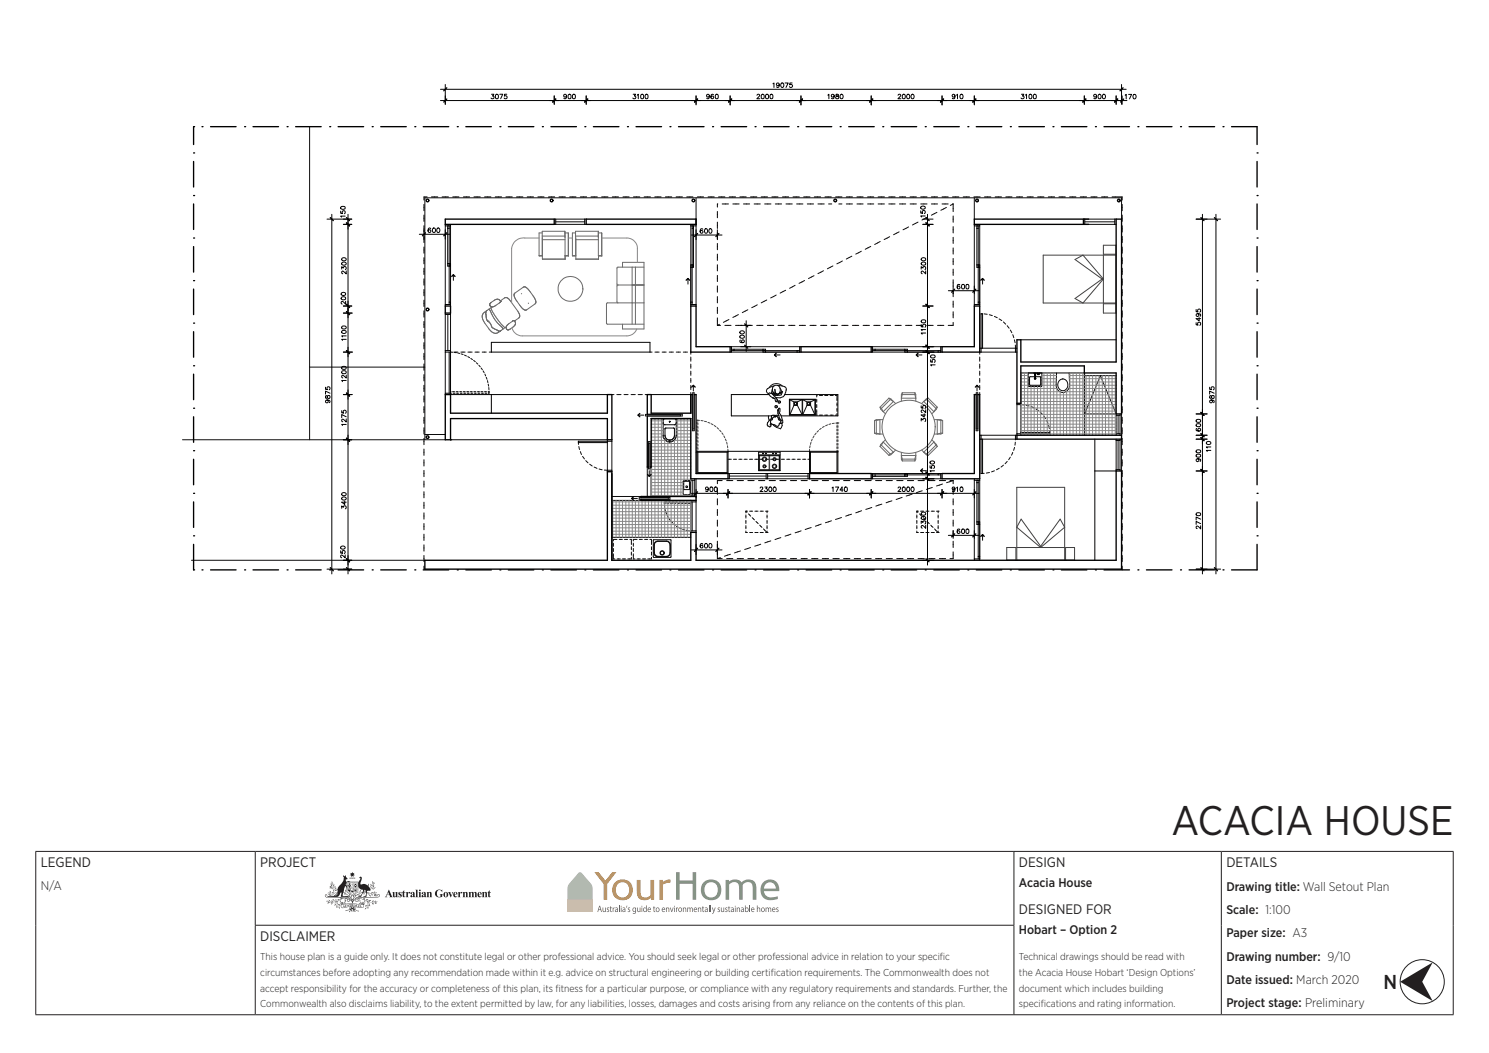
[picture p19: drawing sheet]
<svg xmlns="http://www.w3.org/2000/svg" width="420mm" height="297mm" viewBox="0 0 420 297" stroke-linecap="round" stroke-linejoin="round" font-family="sans-serif">
<defs><g id="words">
<text font-size="11.6" fill="#231f20" x="330.4" y="235.6">ACACIA HOUSE</text>
<text font-size="5.7" fill="#231f20" x="390.2" y="278.8">N</text>
<g font-size="3.9" fill="#231f20">
<text x="11.5" y="244.7">LEGEND</text>
<text x="73.4" y="244.7">PROJECT</text>
<text x="287.4" y="244.7">DESIGN</text>
<text x="345.9" y="244.7">DETAILS</text>
<text x="287.4" y="257.9">DESIGNED FOR</text>
<text x="73.4" y="265.5">DISCLAIMER</text>
</g>
<g font-size="3.5" fill="#231f20">
<text x="11.5" y="250.9">N/A</text>
<text x="287.4" y="250.2">Acacia House</text>
<text x="345.9" y="251.2">Drawing title: Wall Setout Plan</text>
<text x="345.9" y="257.8">Scale: 1:100</text>
<text x="287.4" y="263.5">Hobart – Option 2</text>
<text x="345.9" y="264.4">Paper size: A3</text>
<text x="345.9" y="271">Drawing number: 9/10</text>
<text x="345.9" y="277.6">Date issued: March 2020</text>
<text x="345.9" y="284.1">Project stage: Preliminary</text>
</g>
<g font-size="2.8" fill="#231f20">
<text x="73.4" y="270.9">This house plan is a guide only. It does not constitute legal or other professional advice. You should seek legal or other professional advice in relation to your specif</text>
<text x="73.4" y="275.3">circumstances before adopting any recommendation made within it e.g. advice on structural engineering or building certif</text>
<text x="217.4" y="275.3">ication requirements. The Commonwealth does not</text>
<text x="265.1" y="270.9">ic</text>
<text x="287.4" y="270.9">Technical drawings should be read with</text>
<text x="287.4" y="275.3">the Acacia House Hobart ‘Design Options’</text>
<text x="73.4" y="279.7">accept responsibility for the accuracy or completeness of this plan, its f</text>
<text x="156.7" y="279.7">itness for a particular purpose, or compliance with any regulatory requirements and standards. Further, the</text>
<text x="287.4" y="279.7">document which includes building</text>
<text x="73.4" y="284.1">Commonwealth also disclaims liability, to the extent permitted by law, for any liabilities, losses, damages and costs arising from any reliance on the contents of this plan.</text>
<text x="287.4" y="284.1">specif</text>
<text x="293.6" y="284.1">ications and rating information.</text>
</g>
</g></defs>
<g fill="#231f20">
<path d="M109.7 250.9l1.1 2.2h-1l.2-.2-.1-.4h-.8l-.1 .4 .3 .2h-.7zM109.5 251.6l-.3 .7h.6z" fill-rule="evenodd"/>
<path d="M115.9 251.8a.59 .59 0 0 1 .6-.3 .59 .59 0 0 1 .4 .6l.1 .7 .1 .1a.33 .33 0 0 1-.3 .2 .33 .33 0 0 1-.3-.3l-.2 .2a.35 .35 0 0 1-.5-.1 .35 .35 0 0 1 .2-.5l.5-.3-.1-.4-.3 .1 .1 .3a.23 .23 0 0 1-.4 0 .23 .23 0 0 1 .1-.3zM116.3 252.4l-.1 .2 .1 .2 .2-.1v-.5z" fill-rule="evenodd"/>
<path d="M118.2 251.1a.25 .25 0 0 1 .5 0 .25 .25 0 0 1-.5 0zM118 251.6h.6l.1 1.3 .1 .2h-.8l.2-.3z" fill-rule="evenodd"/>
<path d="M119 251.8a.59 .59 0 0 1 .7-.3 .59 .59 0 0 1 .4 .6v.7l.2 .1a.33 .33 0 0 1-.3 .2 .33 .33 0 0 1-.3-.3l-.2 .2a.35 .35 0 0 1-.6-.1 .35 .35 0 0 1 .3-.5l.5-.3-.1-.4-.3 .1v.3a.23 .23 0 0 1-.3 0 .23 .23 0 0 1 0-.3zM119.5 252.4l-.2 .2 .2 .2 .2-.1v-.5z" fill-rule="evenodd"/>
<path d="M125 252.3a.75 .75 0 0 1 1.5 0 .75 .75 0 0 1-1.5 0zM125.6 251.7l-.1 .6a.41 .41 0 0 0 0 .4 .41 .41 0 0 0 .4 .3l.1-.3a.61 .61 0 0 0-.3-1z" fill-rule="evenodd"/>
<path d="M128 251.8a.58 .58 0 0 1 .7-.2 .58 .58 0 0 1 .3 .7h-.7a.41 .41 0 0 0 .2 .5 .41 .41 0 0 0 .5-.2 .66 .66 0 0 1-1 .4 .66 .66 0 0 1-.1-1.1zM128.4 251.7l-.2 .5h.5l-.1-.4z" fill-rule="evenodd"/>
<path d="M134.9 251.8a.58 .58 0 0 1 .7-.2 .58 .58 0 0 1 .3 .7h-.8a.41 .41 0 0 0 .2 .5 .41 .41 0 0 0 .5-.2 .66 .66 0 0 1-.9 .4 .66 .66 0 0 1-.1-1.1zM135.2 251.7l-.1 .5h.4l-.1-.4z" fill-rule="evenodd"/>
</g>
<g fill="#231f20">
<path d="M110.7 251.6h.6l.1 1.3 .2-.2-.1-1.1h.6l.1 1.5h-.6v-.2a.45 .45 0 0 1-.5 .2 .45 .45 0 0 1-.3-.6z"/>
<path d="M112.5 251.7l.7-.1 .1 .5-.4-.4-.2 .2a.63 .63 0 0 1 .6 .5 .63 .63 0 0 1-.3 .7h-.6v-.5l.4 .4 .2-.3a.71 .71 0 0 1-.5-1z"/>
<path d="M114 251.1v.5h.4l-.4 .2v1l.3-.1a.38 .38 0 0 1-.5 .4 .38 .38 0 0 1-.2-.6v-.7l-.2-.1z"/>
<path d="M114.5 251.6h.6v.3l.2-.3a.23 .23 0 0 1 .4 .1 .23 .23 0 0 1-.1 .3 .23 .23 0 0 1-.4-.1l-.1 .8 .2 .4h-.8l.1-.4z"/>
<path d="M117.2 251h.6v1.9l.1 .2h-.7l.1-.3v-1.7z"/>
<path d="M120.3 251.6h.6v.2a.45 .45 0 0 1 .6-.2 .45 .45 0 0 1 .2 .6l.2 .9h-.7v-1.3l-.3 .2 .2 1.1h-.8l.2-.4z"/>
<path d="M123 251.2a1.56 1.56 0 0 1 1.6-.1l.1-.2v.7a.8 .8 0 0 0-1-.5 .8 .8 0 0 0-.5 1.1 .69 .69 0 0 0 1 .7v-.6l-.2-.1h1l-.2 .1-.1 .6a1.21 1.21 0 0 1-1.6 0 1.21 1.21 0 0 1-.1-1.7z"/>
<path d="M126.4 251.6h.8l-.2 .2 .3 .7 .3-.7-.2-.2h.5l-.7 1.5z"/>
<path d="M129.1 251.6h.6v.3l.3-.3a.23 .23 0 0 1 .3 .1 .23 .23 0 0 1-.1 .3 .23 .23 0 0 1-.3-.1l-.2 .8 .2 .4h-.8l.2-.4z"/>
<path d="M130.5 251.6h.6v.2a.45 .45 0 0 1 .6-.2 .45 .45 0 0 1 .2 .6l.1 .9h-.7v-1.3l-.2 .2 .1 1.1h-.7l.1-.4z"/>
<path d="M132.2 251.6h.5v.2a.46 .46 0 0 1 .9 0 .47 .47 0 0 1 .6-.2 .47 .47 0 0 1 .2 .5l.2 1h-.7l.1-.4-.1-.9-.3 .2 .2 1.1h-.8l.2-.4-.2-.9-.3 .2 .2 1.1h-.7l.1-.4z"/>
<path d="M135.9 251.6h.6v.2a.45 .45 0 0 1 .6-.2 .45 .45 0 0 1 .3 .6l.1 .9h-.7v-1.3l-.3 .2 .2 1.1h-.8l.2-.4z"/>
<path d="M138.1 251.1v.5h.4l-.4 .2v1l.3-.1a.38 .38 0 0 1-.5 .4 .38 .38 0 0 1-.2-.6v-.7l-.2-.1z"/>
<path d="M98.1 250.7l.3 .4 .4-.4-.1 .8-.3 .1v-.3h-.2z"/>
<path d="M105.1 248.5l.1 .7z"/>
<path d="M93.6 248.6l.2 .6z"/>
<path d="M105.4 248.8l.1 .2z"/>
<path d="M105 249.2l.1 .1z"/>
<path d="M93.8 249.2l.1 .2z"/>
<path d="M93.5 249.3h.2z"/>
<path d="M103.9 249.2l.1 .7z"/>
<path d="M104.6 249.3l.1 .7z"/>
<path d="M105.2 249.3l.1 .2z"/>
<path d="M93.8 249.5l.1 .1z"/>
<path d="M105.2 249.7l.3-.2-.5 .5z"/>
<path d="M93.3 249.6l.5 .4z"/>
<path d="M105.5 249.8l-.1 .4-.3 .1z"/>
<path d="M104.4 249.9l.2 .1z"/>
<path d="M93 250l.6 .2z"/>
<path d="M92.9 250.5l1.2-.2 .1-1-.1 .9 1.1 .7 .5-1a2.25 2.25 0 0 0 1.1-3l.5 .3 .2-.3v.4l.5 .6a.5 .5 0 0 0-.4 .3 .5 .5 0 0 0 .1 .6l.5-.3 .7 .2-1.1 .1-.3 .7 .4 .6-.1 .5-.1-.4a.35 .35 0 0 0-.5-.1 .35 .35 0 0 0-.1 .4l-.4 2v.2h.5a.88 .88 0 0 1 1.2 .3l-2.2-.1 .1-1.2-.3 .1a1.4 1.4 0 0 1-1 1.2l-2.7-.1 1.6-.2a.8 .8 0 0 0 1.1-.4l.1 .1 .1-.5-.6 .6-.4 .1 1-.8-1.7 .3 1.2-.4a.52 .52 0 0 0 .6-.5 .52 .52 0 0 0-.7-.5 .52 .52 0 0 0-.3 .7l-.1 .2a.54 .54 0 0 1-.1-.6 .54 .54 0 0 1 .5-.3 1.73 1.73 0 0 0-1.7-.2z"/>
<path d="M98 249l.1 2.5 1.3 .8 1.2-.8 .1-2.5zM98.7 249h.2v.6h-.2zM98.8 249.7l.1 .1zM98.1 250h.3v.5h-.3zM98.1 249.7l.1 .2zM98.5 250.3l.1 .1zM98.3 249.7l.4 .2h-.3zM98.5 249.2l.1 .1zM98.1 249h.3v.6h-.3zM98.1 250.6h.8v1.4l-.8-.6zM98.7 250h.2v.5h-.2zM99 250.6h.8v1.4l-.4 .2-.4-.2zM99 249h.8v1.5h-.8zM99.8 250.6h.9l-.1 .8-.8 .6zM99.8 249h.9v1.5h-.9z"/>
<circle cx="97.2" cy="252.1" r=".08"/>
<circle cx="101.8" cy="251.6" r=".08"/>
<circle cx="101.4" cy="251.8" r=".08"/>
<circle cx="97.1" cy="252.3" r=".08"/>
<circle cx="97.4" cy="252.3" r=".09"/>
<circle cx="93.4" cy="249.1" r=".09"/>
<circle cx="105.7" cy="249.2" r=".09"/>
<circle cx="105.4" cy="249.2" r=".09"/>
<circle cx="93.4" cy="249.4" r=".09"/>
<circle cx="93.6" cy="249.6" r=".09"/>
</g>
<g fill="#231f20">
<path d="M94.6 250l.1 .1z"/>
<path d="M94.3 250.1l.1 .1z"/>
</g>
<g fill="#231f20">
<path d="M104.5 250.2l.2 .1z"/>
<path d="M104.8 250.2l.1 .1z"/>
<path d="M93.1 250.2h.1z"/>
<path d="M94.6 250.3h.2z"/>
<path d="M105.8 250.4h.2z"/>
<path d="M93.8 250.5h.2z"/>
<path d="M105.2 250.5h.2z"/>
<path d="M93.4 250.6l.2 .1z"/>
<path d="M104.9 250.7l.6 .1z"/>
<path d="M93.7 250.7l.1 .1z"/>
<path d="M94.1 250.7l.1 .1z"/>
<path d="M99.1 251.1l.5 .3-.1-.5 .1 .1a.46 .46 0 0 1 .1 .5 .46 .46 0 0 1-.5 .2z"/>
<path d="M97.5 250.9v.7z"/>
<path d="M101.6 250.9v.6z"/>
<path d="M94.6 251.1h.4l-.6 .2z"/>
<path d="M93 251.3l.4 .5-.3-.1z"/>
<path d="M101.3 251.4l.1 .1z"/>
<path d="M101.2 247.6l.6-.3a1.41 1.41 0 0 1-.1 1.7v.4a1.86 1.86 0 0 1 2.7 1.8l-.1 .1a.64 .64 0 0 0-.8 .1 .64 .64 0 0 0-.1 .7l-.1 .8h-.9a1.04 1.04 0 0 0 .8-.8 1.04 1.04 0 0 0-.4-1.1l-.7 1.3a.73 .73 0 0 1-.4 .7 .73 .73 0 0 1-.8-.1 1.58 1.58 0 0 0 1.3-2l-.8-.3-.4-.5v-1.2l.7-1.2z"/>
<path d="M105.5 251.6l.3-.1-.6 .5z"/>
<path d="M92.7 251.7l.1 .1z"/>
<path d="M93.6 251.7l.6 .1z"/>
<path d="M97.4 251.7l.1 .1z"/>
<path d="M102.5 251.9h.2z"/>
<path d="M93.3 251.9v.1z"/>
<path d="M92.8 251.9l.1 .2z"/>
<path d="M102.8 251.9l.2 .1z"/>
<path d="M105.6 252h.1z"/>
<path d="M106 252h.1z"/>
<path d="M103.7 252.1h.1z"/>
<path d="M102.4 252.1l.1 .1z"/>
<path d="M104.2 252.1l.1 .1z"/>
<path d="M105.5 252.2h.7z"/>
<path d="M92.6 252.3l.6-.1z"/>
<path d="M104.7 252.2l.1 .1z"/>
<path d="M93.9 252.2h.2z"/>
<path d="M93 252.5l.4-.2-.5 .4z"/>
<path d="M104.8 252.4l.1 .1z"/>
<path d="M105.5 252.4l.5 .1-.1 .3z"/>
<path d="M106.1 252.4l.2 .1z"/>
<path d="M104.1 252.4l.5 .5z"/>
<path d="M93.5 252.5h.1z"/>
<path d="M105 252.6h.1z"/>
<path d="M102.4 253.5l.6-.2z"/>
<path d="M95.9 253.5l.2 .1z"/>
<path d="M102.8 253.6h.1z"/>
<path d="M103.2 253.8l.7-.2z"/>
<path d="M94.6 253.7l.1 .1z"/>
<path d="M92.7 253.8l.5 .5z"/>
<path d="M104 254.1l.7-.2z"/>
<path d="M103.7 253.9l.2 .1z"/>
<path d="M93.4 253.9l.6 .4z"/>
<path d="M105.1 254.1l.3-.2-.5 .5z"/>
<path d="M105.8 254.1l.2-.1-.4 .5z"/>
<path d="M92.4 254.1l.1 .1z"/>
<path d="M92.6 254.2h.2z"/>
<path d="M106.3 254.2l.1 .1z"/>
<path d="M105.4 254.2l.2 .1z"/>
<path d="M106 254.2l.1 .2z"/>
<path d="M92.2 254.3l.2 .1z"/>
<path d="M105.2 254.4l.1 .1z"/>
<path d="M105.6 254.7l.4-.3 .2 .5z"/>
<path d="M103.9 254.5l.2 .1z"/>
<path d="M93.3 254.6l.1 .1z"/>
<path d="M93.6 254.8l.2-.2-.4 .5z"/>
<path d="M103.8 254.6l.2 .2z"/>
<path d="M104.1 254.7l.2 .1z"/>
<path d="M94.4 254.7l.2 .1z"/>
<path d="M94.8 254.7h.1z"/>
<path d="M104.9 254.7l.5 .4z"/>
<path d="M95.2 254.9l.1 .1z"/>
<path d="M104 255l.4 .6z"/>
<path d="M95.3 255.1l.7-.1z"/>
<path d="M94.4 255.2l.5-.2-.6 .4z"/>
<path d="M103 255.3h.6z"/>
<path d="M103.7 255.4l.2 .2z"/>
<path d="M104 255.5l.1 .1z"/>
<path d="M94.9 255.6v.2z"/>
<path d="M95 255.9l.3-.3-.4 .4z"/>
<path d="M95.5 255.7l.3 .6z"/>
<path d="M103.3 255.7l.1 .1z"/>
<path d="M103.7 255.8l.3 .4z"/>
<path d="M103.5 256l.1 .1z"/>
<path d="M103.1 256.1h.2l-.4 .4z"/>
<path d="M103.5 256.3h.2z"/>
<path d="M99.3 249.6l.2 .1z"/>
<path d="M99.1 249.9l.2 .1z"/>
<path d="M99.5 249.9l.1 .1z"/>
<path d="M99.2 250.2h.2v.2z"/>
<path d="M98.8 246.2l.4 .1 .2-.4 .1 .4 .5-.1-.2 .4 .3 .2-.4 .1v.5l-.3-.3-.4 .3 .1-.5-.5-.1 .4-.2z"/>
<path d="M97.2 255.3l.3-.1 .2 .5 .1-.2-.2-.3 .2-.1v.6l-.3 .1z"/>
<path d="M97.9 255.2l.4-.2v.2h-.3l.4 .4-.4 .1v-.2h.3z"/>
<path d="M98.4 255h.6v.1l-.2-.1 .1 .5-.3 .1v-.6l-.2 .2z"/>
<path d="M100.5 255.1h.3l-.1 .5h.3v.1l-.6-.1z"/>
<path d="M101.1 255.2l.3 .1-.1 .5-.3-.1z"/>
<path d="M99.9 250.9l.1 .1 .2-.2 .3 .3-.1-.2 .2-.1-.1 .1v.5l-.3 .1v-.2l-.3 .2 .1-.3z"/>
<path d="M91.7 252.4v.4l.5 .4h5.7l.5 .1 .2 .3-.6-.3-1.3 .1-.7-.2-.2 .1 .7 .2-.7 .3-.6-.2 .5 .2a1.14 1.14 0 0 1-1.7-.1h-.2l1.1 .5-1.9 .2-.7 .4h.3a.59 .59 0 0 1 1-.2l.9-.2 .1 .2v-.2l.7-.2-.1 1.1a1.07 1.07 0 0 1 .8-1.5l-.1 .8 .1-.5a1.43 1.43 0 0 1 1.4-.7l-.3 .6-.2 1.1 .3-.4 .5 .1a.71 .71 0 0 1-.6-.7 .71 .71 0 0 1 .5-.7l-.2 .5 .1 .5v-.6a.58 .58 0 0 1 .6-.3 .58 .58 0 0 1 .5 .5l-.6 .1v-.3l.4-.1-.5-.1a.47 .47 0 0 0 .3 .7 .47 .47 0 0 0 .6-.4l.7 .9 .6-.9a.46 .46 0 0 0 .5 .4 .46 .46 0 0 0 .3-.6l-.4 .2h.4a.34 .34 0 0 1-.4 .3 .34 .34 0 0 1-.1-.6 .59 .59 0 0 1 .8 .1 .59 .59 0 0 1 0 .7l.2-.3-.3-.6a.8 .8 0 0 1 .5 .7 .8 .8 0 0 1-.4 .7l.4-.2v.2l.1-.3 .3 .5-.7-1.6h.2a1.46 1.46 0 0 1 1.5 1l-.3-.7a1.17 1.17 0 0 1 .8 1.9l.3-.6-.1-.6 .2-.1-.4-.2 1.8 .4-1.7-.5a4.7 4.7 0 0 0-3.3-.6l.6-.3 5.8-.1a.42 .42 0 0 0 .4-.5 .42 .42 0 0 0-.5-.3l-.1 .4 .2-.4 .3 .3-.3 .4h-3.9a3.2 3.2 0 0 0-2.7 .5l-.4 .6a1.56 1.56 0 0 1 2-1.6l-.8-.1a2.79 2.79 0 0 1 2.8-.4l-.1-.2 1.7 .5-.6-.3 .5-.4h-.1a1.81 1.81 0 0 1-1.9 0h-.5l1.8-.8 .3-.4-.3 .3-3.3 1.3-1 .7v-.5l-.1 .7-.5 .9 .2-1.4-.3 1.1a.69 .69 0 0 1-.4-1l-.2 .4 .4 .9-.7-1.1v-.5l-.2 .4-1.5-.9 .4 .3a3.1 3.1 0 0 1 1.9 2.1l-.6-.8-.5-.3h-5.8l-.4-.1-.1-.3 .2-.2 .2 .3v-.4zM99.4 253.8v.5z"/>
<path d="M98.6 247.6l1.6 .1-1.5 .1zM98.9 247.6l.3 .1zM99.5 247.6l.2 .1zM100.1 247.6v.2z"/>
<path d="M100 249.2h.5v1.2h-.5zM100.1 249.7v.2h.3v-.2zM100.2 249.7l.2 .1z"/>
<path d="M99.1 255h.5l.2 .5-.4-.2v.2h-.3zM99.3 255l.2 .2z"/>
<path d="M100.1 255l.3 .6h-.3v-.2l-.4 .1zM100 255.2l-.1 .2h.2z"/>
<path d="M101.7 255.3l.3 .6-.5-.2-.2 .1zM101.6 255.5l-.1 .2h.2z"/>
<path d="M99.2 249.2v.3h.3v-.3zM99.2 249.3h.3z"/>
<path d="M97.7 248.7l.1 3 1.6 1 1.5-1 .1-3zM97.8 248.8h3.1l-.1 2.8-1.4 .9-1.4-.8-.2-.4z"/>
<path d="M96.9 255.4l.4 .5-.5-.1-.1 .1zM96.9 255.5l-.1 .2h.2z"/>
<path d="M96.2 254.5v1h-.7l.7 .1 .1 .4 .4 .1 2-.3-.2 .4 .2 .2-1.3 .4 .1 .2 1.3-.4-.4 .6 .2 .1 .7-1-.3 .4a.47 .47 0 0 0 .3 .5 .47 .47 0 0 0 .6-.2l.4 .2-.3-.6 1.1 .5 .2-.2-1.2-.5 .2-.4-.4-.2h.4a2.9 2.9 0 0 0 2.2 .1l.1-.2a.83 .83 0 0 0-.3-1.3l-.3 .3v.4a10.3 10.3 0 0 0-5.2 0v-.5zM97.6 256.8l.6-.1zM100.6 256.8l.6 .1zM96.3 254.5l.4 .1-.1 .2 .1-.2a.26 .26 0 0 0-.4 0 .26 .26 0 0 0 0 .4zM96.4 254.9l.2 .2zM96.4 254.6l.1 .2zM98.8 255.8h.2l-.3 .3 .2 .3-.3-.1zM98.4 256.6l.4-.1zM98.9 256.6l-.3 .5zM98.7 256h.4l-.1 .2zM99.2 256l-.1 .2zM99 255.8h.2zM99.3 255.7l.2 .2-.1 .2zM99.6 255.8h.2zM99.1 256.7a.3 .3 0 0 1 .6 0 .3 .3 0 0 1-.6 0zM99.3 256.4l-.2 .4zM99.1 256.9l.7 .1zM99.8 256.5l.3 .6zM100 256.5l.3 .1zM100.2 256v.3l-.3 .1zM99.7 256.1a.2 .2 0 0 1 .4 0 .2 .2 0 0 1-.4 0zM96.2 255.1l.3 .1a13.9 13.9 0 0 1 5.8 0l.3-.1-.2 .7a4.2 4.2 0 0 1-2.7-.2l-2.1 .3a.77 .77 0 0 1-.8 .2 .77 .77 0 0 1-.5-.7zM102.1 255h.3zM102.4 254.7l-.1 .2zM102.1 254.6a.31 .31 0 0 1 .5-.1 .31 .31 0 0 1-.1 .5l.1-.3-.3-.1-.1 .3z"/>
<circle cx="94.5" cy="250.3" r=".08"/>
<circle cx="105.6" cy="250.3" r=".09"/>
<circle cx="93.7" cy="250.5" r=".09"/>
<circle cx="105.7" cy="250.6" r=".1"/>
<circle cx="93" cy="251.8" r=".09"/>
<circle cx="105.9" cy="251.8" r=".09"/>
<circle cx="106.2" cy="251.8" r=".1"/>
<circle cx="92.5" cy="251.9" r=".09"/>
<circle cx="93.1" cy="252" r=".08"/>
<circle cx="102.7" cy="252.2" r=".08"/>
<circle cx="94.6" cy="252.2" r=".09"/>
<circle cx="104" cy="252.2" r=".09"/>
<circle cx="93.6" cy="252.3" r=".09"/>
<circle cx="105.1" cy="252.4" r=".08"/>
<circle cx="93.8" cy="252.4" r=".09"/>
<circle cx="106.2" cy="252.7" r=".1"/>
<circle cx="94.9" cy="253.8" r=".07"/>
<circle cx="94.8" cy="254" r=".09"/>
<circle cx="92.2" cy="254.2" r=".09"/>
<circle cx="93.5" cy="254.2" r=".08"/>
<circle cx="94.9" cy="254.5" r=".08"/>
<circle cx="106.3" cy="254.5" r=".09"/>
<circle cx="105.4" cy="254.8" r=".1"/>
<circle cx="103.9" cy="255.3" r=".09"/>
<circle cx="94.8" cy="255.4" r=".09"/>
<circle cx="95.1" cy="255.4" r=".09"/>
<circle cx="103.1" cy="255.7" r=".09"/>
<circle cx="101.2" cy="251.6" r=".08"/>
<circle cx="97.2" cy="251.7" r=".09"/>
<circle cx="92.6" cy="254.4" r=".09"/>
</g>
<g fill="#7a5b4b">
<path d="M170 256h.2v.9l.2 .2 .3-.2v-.9h.2v1.2l-.2-.2-.4 .3-.3-.3z"/>
<path d="M171.3 256h.5l-.4 .3a.48 .48 0 0 1 .4 .5 .48 .48 0 0 1-.5 .4l-.1-.2 .2 .1 .3-.2-.5-.4z"/>
<path d="M172.1 255.7l.2-.1v.4h.3v.1h-.3l.2 1.2-.4-.3v-.9h-.1z"/>
<path d="M172.8 256l.2 .2 .4-.3-.4 .6v.7h-.2z"/>
<path d="M174.6 255.4h.2v1.8h-.2z"/>
<path d="M176.7 255.5l.3-.1-.4 .7z"/>
<path d="M177.3 256h.4l-.4 .3a.48 .48 0 0 1 .4 .5 .48 .48 0 0 1-.5 .4l-.1-.2 .3 .1 .2-.2-.5-.4z"/>
<path d="M179.7 256h.2v.9l.3 .2 .2-.2v-.9h.2l.1 1.2-.2-.2-.4 .3-.3-.3z"/>
<path d="M184.4 255.7l.1-.1v.4h.3v.1h-.3l.3 1.2-.4-.3v-.9h-.2z"/>
<path d="M187.8 256l.2 .2 .4-.3 .3 .2 .1 1.1h-.2v-.9l-.3-.2-.2 .3-.1 .8h-.2z"/>
<path d="M189 256h.2l.3 1 .3-1h.2l-.4 1.2h-.2z"/>
<path d="M190.7 256l.2 .2 .3-.3-.3 .6v.7h-.2z"/>
<path d="M192.6 256l.2 .2 .4-.3 .3 .2 .1 1.1h-.2l-.1-.9-.2-.2-.3 .3v.8h-.2z"/>
<path d="M193.9 256l.1 .2a.35 .35 0 0 1 .4-.3 .35 .35 0 0 1 .3 .3l.4-.3 .3 .3v1h-.2v-.9l-.2-.2-.2 .2-.1 .9h-.1l-.1-.9-.2-.2-.2 .3v.8h-.2z"/>
<path d="M196.9 256l.1 .2 .4-.3 .3 .2 .1 1.1h-.2v-.9l-.3-.2-.2 .3v.8h-.2z"/>
<path d="M198.1 255.7l.2-.1v.4h.3v.1h-.3l.2 1.2-.3-.3-.1-.9h-.1z"/>
<path d="M199.9 255.4h.2v1.8h-.2z"/>
<path d="M200.4 255.4h.2v1.8h-.2z"/>
<path d="M200.8 256h.2l.3 1 .3-1h.3l-.6 1.5-.4 .3 .3-.6z"/>
<path d="M202.6 256h.5l-.5 .3a.48 .48 0 0 1 .5 .5 .48 .48 0 0 1-.6 .4l-.1-.2 .3 .1 .2-.2-.4-.4z"/>
<path d="M203.3 256h.2l.1 .9 .2 .2 .3-.2v-.9h.2v1.2l-.2-.2-.4 .3-.3-.3z"/>
<path d="M204.7 256h.5l-.5 .3a.48 .48 0 0 1 .5 .5 .48 .48 0 0 1-.6 .4v-.2l.2 .1 .2-.2-.4-.4z"/>
<path d="M205.5 255.7l.2-.1v.4h.3v.1h-.3l.2 1.2-.4-.3v-.9h-.2z"/>
<path d="M207.8 256l.2 .2 .4-.3 .3 .2v1.1h-.2v-.9l-.2-.2-.3 .3v.8h-.2z"/>
<path d="M211.4 255.4h.2v1.8h-.2z"/>
<path d="M213.5 255.4h.2v.8l.3-.3 .4 .2v1.1h-.2v-.9l-.2-.2-.3 .3v.8h-.2z"/>
<path d="M216 256l.1 .2a.35 .35 0 0 1 .4-.3 .35 .35 0 0 1 .3 .3l.4-.3 .3 .3v1h-.2v-.9l-.2-.2-.2 .2-.1 .9h-.1l-.1-.9-.2-.2-.2 .3v.8h-.2z"/>
<path d="M219.1 256h.5l-.5 .3a.48 .48 0 0 1 .5 .5 .48 .48 0 0 1-.6 .4l-.1-.2 .3 .1 .2-.2-.4-.4z"/>
<path d="M169.1 255.7l-.2 .8h.5zM169 255.5h.3l.5 1.7h-.2l-.2-.5h-.5l-.2 .5h-.2z"/>
<path d="M173.6 256.8a.3 .3 0 0 0 .6 0 .3 .3 0 0 0-.6 0zM173.5 256.1l.4-.2 .4 .3v1l-.2-.1a.38 .38 0 0 1-.6 0 .38 .38 0 0 1 .1-.6l.5-.2z"/>
<path d="M175.1 256h.2v1.2h-.2zM175.1 255.5l.2 .2z"/>
<path d="M175.7 256.8a.3 .3 0 0 0 .6 0 .3 .3 0 0 0-.6 0zM175.6 256.1l.4-.2 .4 .3v1l-.2-.1a.38 .38 0 0 1-.6 0 .38 .38 0 0 1 .1-.6l.5-.2z"/>
<path d="M178.7 256.2l-.1 .4 .1 .4a.41 .41 0 0 0 .5-.4 .41 .41 0 0 0-.5-.4zM178.5 256.1l.4-.2 .3 .3 .2-.2v1.1a.59 .59 0 0 1-.2 .6 .59 .59 0 0 1-.7 0v-.2l.5 .1 .2-.6-.3 .2a.67 .67 0 0 1-.4-1.1z"/>
<path d="M181 256h.2v1.2h-.2zM181 255.5l.1 .2z"/>
<path d="M181.7 256.2l-.1 .4 .1 .4a.42 .42 0 0 0 .5-.4 .42 .42 0 0 0-.5-.4zM182.2 255.4h.2v1.8l-.2-.2-.1 .1a.56 .56 0 0 1-.7-.5 .56 .56 0 0 1 .8-.5z"/>
<path d="M183 256.2l-.2 .3h.6l-.1-.3zM182.8 256.1l.4-.2 .2 .1 .2 .6h-.8l.2 .4h.5a.53 .53 0 0 1-.7 .1 .53 .53 0 0 1-.1-.7z"/>
<path d="M185.3 256.2l-.1 .4 .1 .4a.43 .43 0 0 0 .5-.4 .43 .43 0 0 0-.5-.4zM184.8 256.6a.6 .6 0 0 1 1.2 0 .6 .6 0 0 1-1.2 0z"/>
<path d="M187 256.2l-.2 .3h.6l-.1-.3zM186.8 256.1l.4-.2 .2 .1 .2 .6h-.8l.2 .4h.5a.53 .53 0 0 1-.7 .1 .53 .53 0 0 1-.1-.7z"/>
<path d="M190.2 256h.2v1.2h-.2zM190.2 255.5l.2 .2z"/>
<path d="M191.7 256.2l-.2 .4 .2 .4a.43 .43 0 0 0 .5-.4 .43 .43 0 0 0-.5-.4zM191.2 256.6a.6 .6 0 0 1 1.2 0 .6 .6 0 0 1-1.2 0z"/>
<path d="M196 256.2l-.1 .3h.5l-.1-.3zM195.8 256.1l.4-.2 .3 .1 .1 .6h-.7l.1 .4h.5a.53 .53 0 0 1-.7 .1 .53 .53 0 0 1-.1-.7z"/>
<path d="M198.9 256.8a.3 .3 0 0 0 .6 0 .3 .3 0 0 0-.6 0zM198.8 256.1l.4-.2 .4 .3v1l-.2-.1a.38 .38 0 0 1-.6 0 .38 .38 0 0 1 .1-.6l.5-.2z"/>
<path d="M206.3 256.8a.3 .3 0 0 0 .6 0 .3 .3 0 0 0-.6 0zM206.2 256.1l.4-.2 .4 .3v1l-.2-.1a.38 .38 0 0 1-.6 0 .38 .38 0 0 1 .1-.6l.5-.2z"/>
<path d="M207.3 256h.2v1.2h-.2zM207.3 255.5l.2 .2z"/>
<path d="M209.1 256.8a.3 .3 0 0 0 .6 0 .3 .3 0 0 0-.6 0zM209 256.1l.4-.2 .4 .3v1l-.2-.1a.38 .38 0 0 1-.6 0 .38 .38 0 0 1 .1-.6l.5-.2z"/>
<path d="M210.4 256.3l-.1 .1a.41 .41 0 0 0 .1 .5 .41 .41 0 0 0 .4 .1l.1-.6-.3-.3zM210.1 255.4h.2v.8l.1-.2a.58 .58 0 0 1 .8 .6 .58 .58 0 0 1-.8 .6l-.1-.2-.2 .2z"/>
<path d="M212.2 256.2l-.2 .3h.6l-.1-.3zM212 256.1l.4-.2 .2 .1 .2 .6h-.8l.2 .4h.5a.53 .53 0 0 1-.7 .1 .53 .53 0 0 1-.1-.7z"/>
<path d="M215 256.2l-.1 .4 .1 .4a.43 .43 0 0 0 .5-.4 .43 .43 0 0 0-.5-.4zM214.5 256.6a.6 .6 0 0 1 1.2 0 .6 .6 0 0 1-1.2 0z"/>
<path d="M218.1 256.2l-.1 .3h.5l-.1-.3zM217.9 256.1l.4-.2 .3 .1 .1 .6h-.7l.1 .4h.5a.53 .53 0 0 1-.7 .1 .53 .53 0 0 1-.1-.7z"/>
</g>
<path d="M160.1 253.8h7.1v3.5h-7.1z" fill="#e9bd84"/>
<path d="M163.1 246.2l.4-.2 .5 .2 3 3.5 .2 .9v3.2h-7.1v-3.2l.2-1z" fill="#a9bfa3"/>
<path d="M190.7 246v7.8h1v-4.5h3.7v4.5h1v-7.8h-1v2.3h-3.7v-2.3zM199.2 249.4a1.98 1.98 0 0 1 2.5-.2 1.98 1.98 0 0 1 .7 2.4 1.89 1.89 0 0 1-2.2 1.5 1.89 1.89 0 0 1-1.5-2.1zM198.4 248.9a2.96 2.96 0 0 0 .5 4.6 2.96 2.96 0 0 0 4.4-1.3 2.96 2.96 0 0 0-2.1-4.1h-.7a2.78 2.78 0 0 0-2.1 .8zM204.7 248.2v5.6h1v-4.3a1.55 1.55 0 0 1 1.9-.6 1.55 1.55 0 0 1 .9 1.8v3.1h1v-4.2a1.53 1.53 0 0 1 1.9-.8 1.53 1.53 0 0 1 .9 1.9v3.1h1.1v-3.1a2.37 2.37 0 0 0-1.5-2.5 2.37 2.37 0 0 0-2.7 .7 2.52 2.52 0 0 0-3.5-.3l-.1-.4zM216 249.4a1.66 1.66 0 0 1 1.9-.4 1.66 1.66 0 0 1 .9 1.6h-3.3zM215.1 249a2.98 2.98 0 0 0-.2 3.7 2.98 2.98 0 0 0 3.5 1.1l1-.2v-.8a2.85 2.85 0 0 1-3.8-.9l-.1-.6h4.3a2.67 2.67 0 0 0-1.4-3 2.67 2.67 0 0 0-3.3 .7z" fill="#7e967e"/>
<path d="M167.7 246l2.6 3.4v4.4h1v-4.5l2.6-3.3h-1.2l-1.9 2.4-2-2.4zM174.2 249.4a1.98 1.98 0 0 1 2.5-.2 1.98 1.98 0 0 1 .7 2.4 1.89 1.89 0 0 1-2.2 1.5 1.89 1.89 0 0 1-1.5-2.1zM173.4 248.9a2.96 2.96 0 0 0 .5 4.6 2.96 2.96 0 0 0 4.4-1.3 2.96 2.96 0 0 0-2.1-4.1h-.6a2.78 2.78 0 0 0-2.2 .8zM179.6 248.2a7.4 7.4 0 0 0 .5 5.1 2.7 2.7 0 0 0 3.5-.1l.1 .6h.8v-5.6h-1v4.3a1.57 1.57 0 0 1-2 .6 1.57 1.57 0 0 1-.8-1.9v-3zM186 248.2v5.6h1v-4.3l.9-.4 1.2-.1v-.9l-1.1 .1-1 .5v-.5z" fill="#e08f1f"/>
<circle cx="401.2" cy="276.9" r="6.2" fill="#fff"/>
<circle cx="401.2" cy="276.9" r="6.2" fill="none" stroke="#231f20" stroke-width=".28"/>
<path d="M394.9 276.9l9.2-5.5-2.9 5.5 2.9 5.5z" fill="#231f20"/>
<path d="M10 240.1h400M10.1 240.2v45.9M72 240.2v20.7M286 240.2v20.7M344.5 240.2v45.9M409.9 240.2v45.9M71.9 261h214.2M72 261.1v25M286 261.1v25M10 286.2h400" fill="none" stroke="#231f20" stroke-width=".28"/>
<g fill="none" stroke="#696969" stroke-width=".28">
<path d="M152.1 72.1h.8M152.9 72.1h-.8M152.9 66.6l.1 1M152.9 66.6h6.4l.1 .4M152.9 67.1v5M152.9 65.7h-.8v6.4M153 73.1h6.4M153 67.6h6.4M153 67.6v5.5M159.3 65.2l.1 .5h.9M159.3 65.2l.1 6.9M159.3 65.2h-6.4v1.4"/>
<path d="M159.4 72.2v.9M159.4 73.1h.1M159.4 72.1h.9M159.4 72.1v.1M159.4 72.2h1M160.3 72.1l.1 .1M160.3 65.7l.1 6.5M160.3 65.7v6.4M161.5 72.1l.9 .1zM162.3 65.7h-.8v6.4M162.3 66.6l.1 1h6.4M162.3 66.6h6.4"/>
<path d="M162.4 67.1v6h6.4v-.9M162.4 73.1h6.4M168.7 66.6l.1 .4M168.8 72.1l1 .1M168.8 72.1v.1M168.8 65.2v6.9M168.8 65.2l-.1 1.4M168.8 65.7h.9M168.8 65.2h-6.5v1.4M168.8 72.2h1M169.7 65.7l.1 6.5M169.7 65.7l.1 .1"/>
<path d="M175.6 75.4v-1.4h6v18.8h-6v-1.4M178.3 75.4v16M179.2 75.4v16M181.6 75.4h-7.4l-.2 4.8 .3 .2M136.7 88.1h.1M136.8 88.1h.1M136.8 88.1a1.5 1.5 0 0 0-.4 2.4l1.4 2.1a2.04 2.04 0 0 0 2.9 1.1v-.3M136.9 88.1l.3 1.9 .4 .6M136.9 88.1h.1M137 88.4v.1M137.1 87.8h.1M137.5 90.5h.1"/>
<path d="M137.6 90.6h.1M137.7 90.6l.6 .7 .6 1.2 1.8 1M137.9 87.2l.4 .4 .8 1.7a9.4 9.4 0 0 0 2.6 3.2l.2 .3M138.2 85.7v.4M138.2 85.8h-.1M138.2 85.6v.1M138.5 86.5h.1M138.6 86.7l-.1 .1a13.5 13.5 0 0 0 3.9 5.6h.2M138.8 86.6l-1.5 1-.4 .6M139 92.5h.1M139.1 92.6h.1M140.1 93h.1"/>
<path d="M140.3 93.1v.1M140.6 93.4h.1M140.7 93.6h.1M140.7 93.5h.1M140.8 93.5h.1M140.8 84.5v.1M141 93.4l-.1 .1M141 85.3l-1.6 1.1a.82 .82 0 0 1-1.3-.3M141 85.3h.1M141.1 85.2h.1M141.1 85.2l-.1 .1M141.1 84.9h.1"/>
<path d="M141.1 84.9l1.2-.9a1.42 1.42 0 0 1 1.7 1l2 2.8 .6 1.1-.1 .7-1.3 .9M141.1 93.3l-.4 .1M141.1 84.9l-.6-.5-.6 .1-1.7 1.2M141.2 84.9h.1M141.2 85h.1M141.2 84.9l-.1 .3M142.4 84h.1M142.8 83.9h.1M142.8 92.2v.4l.4 .4M142.8 92.2l-1.8 1.2M142.9 91.9v.1M143 92.9h.1"/>
<path d="M143.5 93h.1M143.6 93h.1M143.6 93h-.5M144.8 90.5l-1.5 1-.5 .7M144.9 90.4h.1M144.9 90.4l-.2 .1M145 90.4h.1M145 90.4l.2 .1M145.1 90.5h.1M145.1 82.8h.1M145.2 90.5l.2 .6-.2 .7-1.5 1.2M145.2 82.7l2.4-1.7a.85 .85 0 0 1 1.1 .3l2 2.6 .5 1.4-.3 .4-2.5 1.8-.9-.4-2-2.6-.5-1.2z"/>
<path d="M147.1 82.8v.1M149 85.5l.1 .1M174.3 80.4l-.3 .2v4.6l.3 .2M174.3 80.4h7.3M181.6 85.4h-10.3l-.2 .3v5.5l.2 .2h10.3M246.7 118.6v3.6M246.7 118.6h.5M247.2 118.6v3.6M247.2 118.6l1-.2v4l-1-.2M248.2 114.8l.4 .4M248.2 114.8l.2 .6 .7 .7M248.6 115.2l.5 .9"/>
<path d="M249 118.4h-1.8l-.5 .2M249.1 116.1l.6 .6M250.7 112.3l.4 .4M250.7 112.3l.6 .2 .7 .7M250.7 112.3l-2.5 2.5M251.1 112.7l.9 .5M251.1 112.7l-2.5 2.5M252 113.2l.6 .6M252 113.2l-2.9 2.9M254.5 111.3h3.6M254.5 110.8l-.3 .5v1.8M254.5 110.8v.5"/>
<path d="M254.5 111.3l-.3 1h4.1l-.2-1M254.5 110.8h3.6M258.1 110.8l.2 .5v1.8M258.1 110.8v.5M261.5 112.7l2.5 2.5M261.5 112.7l-.9 .5 2.8 2.9 .6-.9M261.8 112.3l-.5 .2-1.3 1.3M261.8 112.3l2.6 2.5M261.8 112.3l-.3 .4M263.6 118.4h1.8l.5 .2M264.4 114.8l-.2 .6-1.3 1.3M264.4 114.8l-.4 .4"/>
<path d="M265.4 118.6h.5M265.4 118.6l-1-.2v4l1-.2M265.4 118.6v3.6M265.9 118.6v3.6M246.7 122.2l.5 .2h1.8M246.7 122.2h.5M248.2 125.9l2.5 2.5M248.6 125.6l2.5 2.5M248.6 125.6l.5-.9 2.9 2.8-.9 .6M248.6 125.6l-.4 .3M249.7 124.1l-1.3 1.3-.2 .5M251.1 128.1l-.4 .3"/>
<path d="M252.6 127l-1.3 1.3-.6 .1M254.2 127.7v1.8l.3 .5M254.5 129.5l-.3-1h4.1l-.2 1M254.5 130h3.6M254.5 129.5v.5M254.5 129.5h3.6M258.1 129.5v.5M258.3 127.7v1.8l-.2 .5M260 127l.6 .5M260.6 127.5l.7 .8 .5 .1M260.6 127.5l.9 .6M261.5 128.1l.3 .3"/>
<path d="M262.9 124.1l.5 .6M263.4 124.7l.8 .7 .2 .5M263.4 124.7l.6 .9M263.4 124.7l-2.8 2.8M264 125.6l.4 .3M264 125.6l-2.5 2.5M264.4 125.9l-2.6 2.5M265.4 122.2h.5M265.9 122.2l-.5 .2h-1.8"/>
<circle cx="160.9" cy="81.5" r="3.5"/>
<circle cx="218.9" cy="114.7" r=".28"/>
<circle cx="218.9" cy="114.7" r=".19"/>
<circle cx="219.8" cy="113.4" r=".3"/>
<circle cx="219.8" cy="113.4" r=".2"/>
<circle cx="256.3" cy="120.4" r="7.5"/>
</g>
<g fill="none" stroke="#404040" stroke-width=".28">
<path d="M294.3 72h20.4v13.5h-20.4zM311.2 69.2h3.5v2.5h-3.5zM311.2 72v13.5M311.2 78.4l-8 5.8 2.3 1.3 5.7-6.8-5.7-6.7-2.3 1.2 8 5.7M311.2 85.7h3.5v2.6h-3.5zM196.6 118.5v.1M196.6 119v.6M196.6 118.5h.2v.3M196.8 118.5l.5 .1M196.8 119.2v.6M197.7 118.6l.6 .1M198.7 118.8l.6 .2"/>
<path d="M199.7 119.1l.5 .2M200.6 119.5l.5 .3M233.4 119.8l-.5 .3M234.4 119.5l-.6 .2M235.3 119.4l-.5 .1M236.3 119.3h.1M236.3 119.3v.3M236.3 119.3h-.2v.3M236.3 119.3h-.6M196.6 120v.6M196.6 121v.6M196.6 122v.6"/>
<path d="M196.6 123v.6M196.6 124v.6M196.6 125v.6M196.6 126v.6M196.6 127v.3M196.8 120.3v.6M196.8 121.2v.6M196.8 122.3v.5M196.8 123.3v.5M196.8 124.2v.6M196.8 125.3v.6M196.8 126.2v.6"/>
<path d="M196.8 127.3h.1M201.5 120l.4 .4M202.3 120.6l.4 .4M203 121.3l.4 .4M203.6 122.1l.4 .5M204.2 122.9l.2 .5M204.6 123.8l.2 .6M205 124.8l.1 .5M205.2 125.7l.1 .6M205.3 126.7l.1 .6M214.2 128.6h2.8l-.1 3.9h-2.7zM217.1 128.6h2.7l-.1 3.9h-2.6z"/>
<path d="M228.3 126.7v.6M228.5 125.7l-.1 .6M228.8 124.8l-.2 .5M229.1 123.9l-.2 .5M229.6 123l-.3 .5M230.2 122.2l-.4 .4M230.9 121.5l-.4 .4M231.6 120.8l-.4 .4M232.5 120.3l-.5 .3M236.1 127.3h.1M236.1 120v.6M236.1 121v.6"/>
<path d="M236.1 122v.6M236.1 123v.6M236.1 124v.6M236.1 125v.6M236.1 126v.6M236.1 127v.3M236.3 120v.6M236.3 121v.6M236.3 122v.6M236.3 123v.6M236.3 124v.6M236.3 125v.6"/>
<path d="M236.3 126v.6M236.3 127v.3M286.8 137.5h13.5v20.4h-13.5zM284 154.4h2.5v3.5h-2.5zM286.8 154.4h13.5M293.3 154.4l5.7-8 1.3 2.3-6.8 5.7-6.7-5.7 1.2-2.3 5.8 8M300.6 154.4h2.5v3.5h-2.5z"/>
<circle cx="215.6" cy="129.5" r=".45"/>
<circle cx="215.6" cy="131.5" r=".26"/>
<circle cx="218.4" cy="131.5" r=".45"/>
<circle cx="218.5" cy="129.5" r=".27"/>
</g>
<g fill="none" stroke="#0d0d0d" stroke-width=".28">
<path d="M87.3 35.7v88.3M196.3 55.8v6M264.3 59.9l-1.6 .8M266.9 58.5l-1.5 .8M268.9 57.5l-.9 .5M274.8 55.8v6M125.6 63.7v22.2M126.3 64.4v9.9M126.7 64.4v9.9M126.7 75.1v10.1M127.1 63.7v22.2M127.9 77.5v1.6"/>
<path d="M156.8 63.3h8.1M156.8 62.6h8.1M156.8 61.8h8.1M194.1 78.6v1.5M194.9 63.7v22.2M195.2 64.4v10.3M195.2 75.4v9.8M195.6 64.4v10.3M196.3 63.7v22.2M226.9 79.1l-1.5 .8M229.6 77.8l-1.6 .8M232.3 76.4l-1.6 .8"/>
<path d="M234.9 75l-1.5 .8M237.6 73.6l-1.6 .8M240.3 72.3l-1.6 .8M242.9 70.9l-1.5 .8M245.6 69.5l-1.6 .8M248.3 68.1l-1.6 .9M250.9 66.8l-1.5 .8M253.6 65.4l-1.6 .8M256.3 64l-1.6 .8M258.9 62.7l-1.5 .8M261.6 61.3l-1.6 .8M274.8 63.7v22.2"/>
<path d="M275.5 64.4v10.3M275.9 64.4v10.3M275.9 75.4v9.8M276.3 63.7v22.2M277.2 78.6v1.5M306 63.3h8.4M306 62.6h8.4M306 61.8h8.4M316.4 61.8v-6h-196.6v68.2M125.6 88.7v10.2M125.6 99.3v11.6M126.3 88.7v10.2"/>
<path d="M127.1 99.3l.6 .1M127.1 88.7v10.2M128 99.3h1.2M128.1 99.4l.6 .1M129.1 99.6l.6 .1M130 99.3h1.2M130.1 99.8l.5 .2M132 99.3h1.2M134 99.3h1.2M136 99.3h1.2M138 99.3h.6M183.3 99.3h.6"/>
<path d="M184.7 99.3h1.2M186.8 99.3h1.1M188.8 99.3h1.1M190.7 99.3h1.2M192.7 99.3h1.2M194.7 99.3l.2 .6M202.9 91.5l-.6 .3M205.6 90.1l-1.6 .8M206.3 99.3h19.2M206.3 97.8h19.2M207 98.9h8.2M207 98.5h8.2"/>
<path d="M208.3 88.7l-1.6 .8M210.9 87.4l-1.5 .8M213.6 86l-1.6 .8M215.9 98.9h8.9M216.3 84.6l-1.6 .8M218.9 83.2l-1.5 .8M221.6 81.9l-1.6 .8M224.3 80.5l-1.6 .8M246.1 99.3h19.2M246.1 97.8h19.2M246.8 98.9h8.4M246.8 98.5h8.4"/>
<path d="M255.9 98.9h8.7M276.3 99.3v.6M276.7 88.5h.3M276.7 99.3h9.7M277.6 88.5l.9 .1M279.1 88.8l.8 .2M280.5 89.2l.8 .4M281.8 90l.8 .4M283 90.8l.7 .6M284.1 91.9l.5 .7M285 93.1l.4 .7M285.7 94.4l.3 .8"/>
<path d="M286.1 95.8l.2 .9M286.4 97.3v.9h-9.2M87.3 103.5h32.3M127.1 110.5h.1M127.1 110.9h.3M127.6 110.5h.6M127.8 110.9h.6M128.6 110.5h.6M128.8 110.9h.6M129.7 110.5h.5M129.8 110.9h.6M130.6 110.5h.6"/>
<path d="M130.8 110.9h.6M131 100.2l.6 .2M131.7 110.5h.5M131.8 110.9h.6M131.9 100.6l.6 .3M132.6 110.5h.6M132.8 110.9h.6M132.8 101.1l.5 .3M133.6 101.6l.5 .4M133.6 110.5h.6M133.8 110.9h.6M134.4 102.3l.4 .4"/>
<path d="M134.7 110.5h.6M134.8 110.9h.6M135.1 103l.4 .5M135.6 110.5h.6M135.7 103.8l.4 .5M135.8 110.9h.6M136.3 104.6l.3 .5M136.6 110.5h.6M136.8 110.9h.6M136.8 105.5l.2 .5M137.2 106.4l.2 .6M137.5 107.4l.1 .5"/>
<path d="M137.7 110.5h.2v.4M137.7 108.3l.1 .6M137.8 110.9h.1M137.9 109.3v.6M138 110.3l-.1 .6M172.6 111.3h.6M174 111.3h1.2M176 111.3h1.2M178 111.3h1.2M180 117.1h1.6M180 111.3h1.2M182 111.3h.6"/>
<path d="M182.6 111.3h.1M187.1 119.3l.4 .5h2.7l.3-.1 .2-.4M187.2 118.2l3.2-.1 .3 .1v4.6a1.88 1.88 0 0 1-1.9 1.8h.2a1.84 1.84 0 0 1-1.9-1.8zM191.9 116.9v.4h-9.8v-.4l10.3-.1v.5h-9.8M194.9 100.7v1.2M194.9 102.7v1.2M194.9 104.7v1.2M194.9 106.7v1.2M194.9 108.7v1.2M194.9 110.7v.6M195.3 111.3v10.2h.5v-10.2M195.4 110.8h.4v10.2h-.4z"/>
<path d="M195.6 108.7v1.6M216.6 109.6l-.4 .8 .3 .5 .4 .1M216.7 111l.6 .8 1.2 .5M216.8 117.3l.2 1.3M217 110.8l.8 .1M217.5 119.5l-.2 .4M217.5 119.5l.4 .2M217.6 111l1.3 1.1M217.9 109.7l-.3 1.1 .5 .4M217.9 117.9l-.1 .5-.5 .3 .2 .8M217.9 117.9l-.9 .6-.3 .5a.74 .74 0 0 0-.3 .9 .74 .74 0 0 0 .9 .4l.2-.8M217.9 112.1l.4 .2"/>
<path d="M218 110.4l.3 .4 .4 .1M218.1 110.8l.6 .1-.3 .1zM218.1 111.2l.6 .2M218.1 111.2h.4M218.2 109a1.28 1.28 0 0 1 1.7 .1 1.28 1.28 0 0 1 0 1.7 1.15 1.15 0 0 1-1.4 .4 1.15 1.15 0 0 1-.6-1.4zM218.4 108.8l-1.9 .8M218.4 117.1l.5 .1M218.5 100.1h1.5M218.5 112.3l.4 1 .3-.1v-.3M218.6 109.8l.1 1.1zM218.8 110.9l.4 .3 .5-.2M218.8 117.3a.95 .95 0 0 1 .8 1.1 .6 .6 0 0 1 .7 .5 .6 .6 0 0 1-.5 .6l-.2 .6-.3 .2-1.4-.6"/>
<path d="M218.8 117.5l-.2-.2-.2 .3M218.8 117.3v.3h-.4l-.5 .3M218.9 112.1l.5 .9-.2-.1M219.1 112.7l.1 .2M219.3 108.7l2.1 .4M219.7 117.3l-.4-.2-1.6 .1-.2 .9M219.7 118v.1M219.7 115.1l.3 .3-.1 1.2a4.2 4.2 0 0 1 .9 2.5l-.4 .4-.4-.1M219.7 118.1l.3 .1M219.7 115.2l-.1 .7-.1-.3-.1 .3a3.4 3.4 0 0 0 1 2.6l.1 .2M219.7 115.1v.1M220 110.7l-.3 .3a.67 .67 0 0 1-.9-.1"/>
<path d="M220 110.6l-.4 .6h-.4l-.4-.3M220 109.5l.5 1.1-.4 .4M220.1 110.8h.1M220.5 119.4a1.15 1.15 0 0 1-.3 1.5l-1.2-.4-1.1-.8M220.6 110.8l-.8 .2M220.7 108.9a2.43 2.43 0 0 0-3.7 .4M220.8 110.4l-.5 1-2.1 .1M221.3 109l.5 .6-.1 .5M221.8 109.9a2.17 2.17 0 0 1-2.9 2.2M222.8 112.8l1.1 .6M222.8 112.8h3.5v4.1h-3.5M222.8 112.8v4.1"/>
<path d="M223.9 114.3h1M223.9 113.4v.9M223.9 114.3l-1.1 2.6M223.9 113.4h1M224.9 113.4v.9M224.9 114.3l1.3 2.6M226.2 112.7l-1.3 .7M226.4 112.7l1.2 .7M226.4 112.7l3.5 .1M226.4 112.7v4.2M226.4 116.9h3.4M227.6 113.4h1"/>
<path d="M227.6 113.4v.9M227.6 114.3l-1.2 2.6M227.6 114.3h1M228.6 113.4v.9M228.6 114.3l1.2 2.6M229.9 112.8l-.1 4.1M229.9 112.8l-1.3 .6M230.4 112.6v.9M230.4 114.1v.9M230.4 115.6l.1 1.5M230.5 111.5l-.1 .5M231.1 111.5h.9"/>
<path d="M231.1 117.1h.9M232.6 111.5h.9M232.6 117.1h.9M234.1 111.5h.9M234.1 117.1h.9M235.6 111.5h.5v1.5M236.1 113.6v.9M236.1 115.1v.9M236.1 116.6v.5h-.5M258.5 100.1h1.5M275.3 111.3v10.2h.5v-10.2M275.4 110.8h.4v10.2h-.4z"/>
<path d="M275.6 108.7v1.6M276.3 100.7v1.2M276.3 102.7v1.2M276.3 104.7v1.2M276.3 106.7v1.2M276.3 108.7v1.2M276.3 110.7v.6M286.8 114.1v8.2M288.8 114.2l-.9-.1v7.9M289.4 114.3l.9 .2M290.9 114.7l.8 .4M292.2 115.4l.7 .5"/>
<path d="M293.4 116.2l.6 .7M294.4 117.3l.5 .8M295.2 118.6l.4 .8M298 105.2l-.1 3.3a1.92 1.92 0 0 0 1.9 2.2 1.92 1.92 0 0 0 1.9-2.2l-.1-3.3M298.7 107.4a1.51 1.51 0 0 1 2.1 0 1.51 1.51 0 0 1 .2 2.1 1.49 1.49 0 0 1-2.1 .4 1.49 1.49 0 0 1-.4-2.1zM305.9 105.2v11.6h8.9l-4.4-10.8-4.5 10.8M305.9 105.2v17.6M305.9 106h8.9M314.8 117.1v5.2M315.4 117.1v5.2M315.9 117.1v5.2M316.4 116.8v6"/>
<path d="M51.5 124h74.1M119.8 122.6h5.8M163.1 124.5l.1 .8M163.3 125.9l.2 .9M163.7 127.4l.3 .8M164.3 128.7l.5 .8M165.2 129.9l.7 .7M166.3 130.9l.7 .5M167.6 131.7l.8 .4M169 132.3l.8 .2M171.3 124.8v7.8h-.8M172.6 124.5v8.1"/>
<path d="M182.6 131.7v8.3M182.9 131.7v-7.2h.5v7.2M182.9 125h.4v7.2h-.4zM183.1 132.8v1.5M183.6 131.7v8.3M188.8 124.2a1.44 1.44 0 0 0 1.4-1.4v-2l-2.4-.1-.2 .2v1.9a1.37 1.37 0 0 0 1.4 1.4M192.9 135.8h1.6v2.3l-1.6-.1zM194.7 135.8l-.2-.3-1.8 .2v3.7l1.9 .1 .1-.2M194.7 135.8v3.5M194.7 139.3h.2M194.7 135.8h.2M194.9 135.5v4.2"/>
<path d="M195.4 135.5v4.2M196 135.5v4.2M196.3 135v5M205.4 129.5h.9M205.7 133.6h10.4M205.7 134.3h10.4M205.7 135h10.4M206.9 129.5h.9M208.4 129.5h.9M209.9 129.5h.9M211.4 129.5h.9M212.9 129.5h.9"/>
<path d="M214 128.3h6M214.1 128.4h5.8v4.2h-5.8zM214.4 129.5h.9M215.9 129.5h.9M216.5 133.6h11.4M216.5 134.3h11.4M216.5 135h11.4M217.4 129.5h.9M218.9 129.5h.9M220.4 129.5h.9M221.9 129.5h.9M223.4 129.5h.9"/>
<path d="M224.9 129.5h.9M226.4 129.5h.9M227.9 129.5h.4M246.1 133.6h19.2M246.1 135h19.2M246.8 133.9h8.4M246.8 134.4h8.4M255.9 133.9h8.7M257.3 139.4l-1.7 .5M259.7 132.8h1.6M260.1 138.4l-1.6 .6M263 137.5l-1.7 .5"/>
<path d="M265.8 136.5l-1.6 .6M268.9 135.5l-1.9 .6M274.8 135.5v22.1M275.5 136.1v11.1M275.9 136.1v11.1M276.3 135.5v22.1M276.7 122.8h9.7M277.2 123.9h9.2v.2M277.6 133.5l-.9 .1M279.1 133.3l-.9 .1M280.5 132.8l-.8 .3M281.9 132.1l-.8 .4"/>
<path d="M283 131.2l-.6 .5M284.1 130.1l-.6 .7M285 128.9l-.5 .8M285.7 127.6l-.4 .8M286.2 126.2l-.3 .8M286.4 124.7l-.1 .9M295.8 120l.2 .9M296.1 121.5v.8M314.8 124.2v8.3M315.4 124.2v8.3M315.9 124.2v8.3M316.4 123.9v8.9"/>
<path d="M54 158h65.8M172.6 140h8.2M172.6 141.1h8.2M173 156.2v1.4h.4M173 153.2v.9M173 154.7v.9M174 152.1h-1v.5M174.1 157.6h.9M174.7 152.1h.9M175.6 157.6h.8M176.1 152.1h.9M177.7 152.1h.4v1.5"/>
<path d="M178.1 157.2v.4h-1M178.1 154.2v.9M178.1 155.7v.9M178.2 140.6h1.6M178.6 156.2v1.4h.5M178.6 153.2v.9M178.6 154.7v.9M179.7 157.6h.9M179.7 152.1h-1.1v.5M180.3 152.1h.9M180.8 140.3h8.2v.5h-8.7v-.4h8.2v.4M181.2 157.6h.9"/>
<path d="M181.8 152.1h.9M183.3 152.1h.5v1.5M183.8 157.2v.4h-1.1M183.8 154.2v.9M183.8 155.7v.9M184.3 152.2h4.9l.1 4.9-5 .1zM184.6 156.4l.5 .5 .5 .1M184.7 153.1l.7-.5h2.6a1.08 1.08 0 0 1 1.1 1.1l-.1 2.5a1.06 1.06 0 0 1-1 .8h-2.6l-.6-.3-.3-.6v-2.6zM184.7 153.2l.9-.5h2.5l.4 .2 .5 .6v2.5l-.3 .6-.7 .3-3-.1-.4-.9zM187.4 141.6v.3h.3M187.4 141.6v.6M187.4 142.5l.1 .6"/>
<path d="M187.4 141.6h.7M187.5 143.5l.2 .6M187.8 144.5l.2 .5M188.1 141.9h.6M188.2 145.4l.3 .5M188.5 141.6h.6M188.7 146.3l.4 .5M189.1 141.9h.6M189.3 147.1l.4 .4M189.6 141.6h.5M190 147.8l.5 .4M190.1 141.9h.6"/>
<path d="M190.5 141.6h.6M190.8 148.4l.5 .3M191.1 141.9h.6M191.6 141.6h.5M191.7 148.9l.5 .2M192.1 141.9h.6M192.5 141.6h.6M192.6 149.3l.6 .2M193.1 141.9h.6M193.5 141.6h.6M193.5 149.6l.6 .1M194.1 141.9h.8"/>
<path d="M194.5 149.7h.4M194.6 141.6h.3M196.3 141.6v8.1M203.2 157.3l-.9 .3M206 156.3l-1.7 .6M208.9 155.4l-1.7 .6M210.4 144.2h.1M210.4 150.2h.1M210.4 144.2h.4M210.4 150.2h.4M210.4 144.2v.4M210.4 145.2v.9"/>
<path d="M210.4 146.8v.9M210.4 148.2v.9M210.4 149.8v.4M210.4 144.2l.3 .3M211.1 144.9l.6 .7M211.5 144.2h.8M211.5 150.2h.8M211.7 154.4l-1.6 .6M212.2 146l.6 .6M212.9 144.2h.9M212.9 150.2h.9M213.2 147.1l.7 .6"/>
<path d="M214.3 148.1l.6 .7M214.4 144.2h.9M214.4 150.2h.9M214.6 153.5l-1.7 .5M215.3 149.2l1.1 1M215.9 144.2h.5M215.9 150.2h.5M216.4 144.2h.1M216.4 150.2h.1M216.4 144.2v.4M216.4 145.2v.9M216.4 146.8v.9"/>
<path d="M216.4 148.2v.9M216.4 149.8v.4M217.4 152.6l-1.7 .5M220.3 151.6l-1.7 .6M223.1 150.7l-1.7 .5M226 149.7l-1.7 .6M228.8 148.8l-1.7 .5M231.6 147.8l-1.6 .6M234.5 146.9l-1.7 .5M237.4 146l-1.7 .5M240.2 145l-1.7 .6M243 144.1l-1.6 .5"/>
<path d="M245.9 143.1l-1.7 .6M248.7 142.2l-1.6 .5M251.6 141.3l-1.7 .5M254.5 140.3l-1.7 .6M258.6 144.2h.1M258.6 150.2h.1M258.6 144.2v.4M258.6 145.2v.9M258.6 146.8v.9M258.6 148.2v.9M258.6 149.8v.4M258.6 144.2l.3 .3"/>
<path d="M258.6 144.2h.4M258.6 150.2h.4M259.4 144.9l.6 .7M259.7 144.2h.9M259.7 150.2h.9M260.4 146l.6 .6M261.1 144.2h.9M261.1 150.2h.9M261.5 147.1l.6 .6M262.5 148.1l.7 .7M262.7 144.2h.9M262.7 150.2h.9"/>
<path d="M263.6 149.2l1 1M264.2 144.2h.4M264.2 150.2h.4M264.6 144.2h.1M264.6 150.2h.1M264.6 144.2v.4M264.6 145.2v.9M264.6 146.8v.9M264.6 148.2v.9M264.6 149.8v.4M275.9 147.9v9M277.2 150.8v1.6"/>
<circle cx="188.9" cy="118.9" r=".1"/>
<circle cx="218.9" cy="114.7" r=".34"/>
<circle cx="219.8" cy="113.4" r=".33"/>
<circle cx="224.4" cy="113.9" r=".45"/>
<circle cx="224.4" cy="113.9" r=".34"/>
<circle cx="228.1" cy="113.9" r=".34"/>
<circle cx="228.1" cy="113.9" r=".46"/>
<circle cx="292" cy="105.7" r=".17"/>
<circle cx="193.7" cy="137.3" r=".26"/>
<circle cx="215.2" cy="127.9" r=".12"/>
<circle cx="215.6" cy="131.5" r=".45"/>
<circle cx="215.6" cy="129.5" r=".61"/>
<circle cx="216" cy="127.9" r=".12"/>
<circle cx="218" cy="127.9" r=".12"/>
<circle cx="218.4" cy="131.5" r=".62"/>
<circle cx="218.5" cy="129.5" r=".43"/>
<circle cx="218.8" cy="127.9" r=".12"/>
<circle cx="186.8" cy="156" r=".6"/>
<circle cx="186.8" cy="156" r=".5"/>
</g>
<g fill="none" stroke="#000" stroke-width=".28">
<path d="M124.2 25.2h193.5M124.2 28.4h193.7M125.6 23.8v5.6M138.6 26.6h.7l-.4 .5a.43 .43 0 0 1 .4 .7 .43 .43 0 0 1-.8-.2M139.9 26.7l.2-.1a.62 .62 0 0 1 .5 .7 .62 .62 0 0 1-.7 .5l-.2-.5zM141 26.6h.8l-.6 1.3M143 26.6h-.7v.5a.45 .45 0 0 1 .6 .1 .45 .45 0 0 1-.1 .6 .45 .45 0 0 1-.6-.2M156.3 27v2.4M159.8 27a.4 .4 0 0 1-.5 .4 .4 .4 0 0 1-.2-.6 .4 .4 0 0 1 .6 0v.8l-.3 .3-.4-.2M160.4 26.7l.2-.1a.62 .62 0 0 1 .5 .7 .62 .62 0 0 1-.7 .5l-.2-.5zM161.6 26.7l.2-.1a.62 .62 0 0 1 .5 .7 .62 .62 0 0 1-.7 .5l-.1-.5zM165.3 27v2.4"/>
<path d="M178.6 26.6h.7l-.4 .5a.41 .41 0 0 1 .3 .7 .41 .41 0 0 1-.7-.2M179.7 26.8l.3-.2v1.3M180.9 26.7l.2-.1a.62 .62 0 0 1 .5 .7 .62 .62 0 0 1-.7 .5l-.2-.5zM182.1 26.7l.2-.1a.62 .62 0 0 1 .5 .7 .62 .62 0 0 1-.7 .5l-.2-.5zM196.3 27v2.6M200.1 27a.4 .4 0 0 1-.5 .4 .4 .4 0 0 1-.2-.6 .4 .4 0 0 1 .6 0v.8l-.3 .3-.4-.2M201.2 26.8v-.1a.58 .58 0 0 0-.7 .5 .58 .58 0 0 0 .6 .6 .39 .39 0 0 0 0-.7 .39 .39 0 0 0-.6 .3M201.9 26.7l.2-.1a.62 .62 0 0 1 .5 .7 .62 .62 0 0 1-.7 .5l-.1-.5zM205.9 27v2.6M213.5 26.9l.5-.3 .3 .4-.8 .9h.8M214.9 26.7l.2-.1a.62 .62 0 0 1 .5 .7 .62 .62 0 0 1-.7 .5l-.2-.5zM216.1 26.7l.2-.1a.62 .62 0 0 1 .5 .7 .62 .62 0 0 1-.7 .5l-.2-.5z"/>
<path d="M217.3 26.7l.2-.1a.62 .62 0 0 1 .5 .7 .62 .62 0 0 1-.7 .5l-.1-.5zM218 23.6l.3-.2v1.3M219.8 23.8a.41 .41 0 0 1-.6 .3 .41 .41 0 0 1-.1-.6 .41 .41 0 0 1 .6 .1l.1 .2a.59 .59 0 0 1-.5 .9l-.2-.2M221.4 23.4h.9l-.6 1.3M223.4 23.4h-.6v.6a.46 .46 0 0 1 .7 0 .46 .46 0 0 1-.2 .7 .46 .46 0 0 1-.6-.3M225.9 27v2.6M233.5 26.8l.3-.2v1.3M235.3 27a.41 .41 0 0 1-.4 .4 .41 .41 0 0 1-.4-.4 .41 .41 0 0 1 .4-.4 .68 .68 0 0 1 .4 .7 .68 .68 0 0 1-.5 .6l-.3-.2M235.8 26.7v.3l.8 .4a.44 .44 0 0 1-.4 .5 .44 .44 0 0 1-.5-.5l.8-.5-.2-.3zM237.1 26.7l.2-.1a.62 .62 0 0 1 .5 .7 .62 .62 0 0 1-.7 .5l-.2-.5zM245.7 27v2.6M253.3 26.9l.5-.3 .3 .4-.8 .9h.8"/>
<path d="M254.7 26.7l.2-.1a.62 .62 0 0 1 .5 .7 .62 .62 0 0 1-.7 .5l-.2-.5zM255.9 26.7l.2-.1a.62 .62 0 0 1 .5 .7 .62 .62 0 0 1-.7 .5l-.2-.5zM257.2 26.7l.1-.1a.62 .62 0 0 1 .6 .7 .62 .62 0 0 1-.7 .5l-.2-.5zM265.7 27v2.6M269.4 27a.4 .4 0 0 1-.5 .4 .4 .4 0 0 1-.3-.6 .4 .4 0 0 1 .6-.1 .63 .63 0 0 1 .2 .8 .63 .63 0 0 1-.7 .3l-.1-.1M269.8 26.8l.3-.2v1.3M271 26.7l.1-.1a.62 .62 0 0 1 .6 .7 .62 .62 0 0 1-.7 .5l-.2-.5zM274.8 27v2.6M288.1 26.6h.7l-.4 .5a.41 .41 0 0 1 .5 .5 .41 .41 0 0 1-.6 .3l-.3-.3M289.2 26.8l.4-.2v1.3M290.4 26.7l.2-.1a.62 .62 0 0 1 .5 .7 .62 .62 0 0 1-.7 .5l-.2-.5zM291.6 26.7l.2-.1a.62 .62 0 0 1 .5 .7 .62 .62 0 0 1-.7 .5l-.1-.5z"/>
<path d="M305.9 27v2.4M309.3 27a.4 .4 0 0 1-.5 .4 .4 .4 0 0 1-.3-.6 .4 .4 0 0 1 .6-.1 .63 .63 0 0 1 .3 .8 .63 .63 0 0 1-.8 .3v-.1M309.9 26.7l.2-.1a.62 .62 0 0 1 .5 .7 .62 .62 0 0 1-.7 .5l-.2-.5zM311.1 26.7l.2-.1a.62 .62 0 0 1 .5 .7 .62 .62 0 0 1-.7 .5l-.2-.5zM314.8 27v2.4M316.4 23.8v5.6M316.5 27v2.4M317.4 26.8l.3-.2v1.3M318.3 26.6h.9l-.6 1.3M96.1 59.6v.6h.5a.46 .46 0 0 1 0-.6 .46 .46 0 0 1 .7 0 .46 .46 0 0 1-.1 .7M96.2 58.4a.63 .63 0 0 1 .8-.3 .63 .63 0 0 1 .3 .8l-1 .1-.2-.3zM119.6 57.7v1.7"/>
<path d="M120.5 55.5h-.9v.9M121.7 55.5h1.8M124.7 55.5h1.8M127.7 55.5h1.8M130.7 55.5h1.8M133.7 55.5h1.8M136.7 55.5h1.8M139.7 55.5h1.8M142.7 55.5h1.8M145.7 55.5h1.8M148.7 55.5h1.8M151.7 55.5h1.8"/>
<path d="M154.7 55.5h1.8M157.7 55.5h1.8M160.7 55.5h1.8M163.7 55.5h1.8M166.7 55.5h1.8M169.7 55.5h1.8M172.7 55.5h1.8M175.7 55.5h1.8M178.7 55.5h1.8M181.7 55.5h1.8M184.7 55.5h1.8M187.7 55.5h1.8"/>
<path d="M190.7 55.5h1.8M193.7 55.5h1.7M196.7 55.5h1.8M199.7 55.5h1.8M202.3 59.6v1.8M202.5 57.5l-.2 .9M202.7 55.5h1.8M203.7 57.5h1.8M205.7 55.5h1.8M206.7 57.5h1.8M208.7 55.5h1.8M209.7 57.5h1.8"/>
<path d="M211.7 55.5h1.8M212.7 57.5h1.8M214.7 55.5h1.8M215.7 57.5h1.8M217.7 55.5h1.8M218.7 57.5h1.8M220.7 55.5h1.8M221.7 57.5h1.8M223.7 55.5h1.8M224.7 57.5h1.8M226.7 55.5h1.8M227.7 57.5h1.8"/>
<path d="M229.7 55.5h1.8M230.7 57.5h1.8M232.7 55.5h1.8M233.7 57.5h.9M235.7 55.5h1.8M236.6 57.5h.9M238.7 55.5h1.7M238.7 57.5h1.7M241.7 55.5h1.8M241.7 57.5h1.8M244.7 55.5h1.8M244.7 57.5h1.8"/>
<path d="M247.7 55.5h1.8M247.7 57.5h1.8M250.7 55.5h1.8M250.7 57.5h1.8M253.7 55.5h1.8M253.7 57.5h1.8M256.7 55.5h1.8M256.7 57.5h1.8M259.7 55.5h1.8M259.7 57.5h1.8M259.7 59.5v.6l.6 .1a.46 .46 0 0 1 0-.7 .46 .46 0 0 1 .7 .1 .46 .46 0 0 1-.3 .6M262.7 55.5h1.8"/>
<path d="M262.7 57.5h1.8M265.7 55.5h1.8M265.7 57.5h1.8M268.7 55.5h1.8M268.7 57.5h.2v2.2M271.7 55.5h1.8M274.7 55.5h1.8M277.7 55.5h1.8M280.7 55.5h1.8M283.7 55.5h1.7M286.7 55.5h1.8M289.7 55.5h1.8"/>
<path d="M292.7 55.5h1.8M295.7 55.5h1.8M298.7 55.5h1.8M301.7 55.5h1.8M304.7 55.5h1.8M307.7 55.5h1.8M310.7 55.5h1.8M313.7 55.5h2.8v.9M316.5 57.7v1.7M92.2 61.8h7M93.6 60.4v101.5M96.4 75.9v-.7l.5 .4a.43 .43 0 0 1 .4-.4 .43 .43 0 0 1 .4 .3 .43 .43 0 0 1-.3 .5"/>
<path d="M96.9 63.3h2.3M97.4 61h-1.3l.2 .3M97.7 76.4v.9l-1.1-.8-.2 .5 .3 .2M98.2 60.4v101.5M118.3 66.1h8.6M119.6 60.7v1.7M119.6 63.7v4.7M119.6 69.7v1.7M119.6 72.7v1.7M119.6 75.6v1.8M119.6 78.7v1.7M121.5 64.5l-.1-.1a.55 .55 0 0 0-.7 .6 .55 .55 0 0 0 .8 .4 .41 .41 0 0 0-.2-.6 .41 .41 0 0 0-.6 .3"/>
<path d="M122.2 64.4l.1-.1a.62 .62 0 0 1 .6 .7 .62 .62 0 0 1-.7 .5l-.2-.5zM123.4 64.4l.2-.1a.62 .62 0 0 1 .5 .7 .62 .62 0 0 1-.7 .5l-.2-.5zM125.6 64.8v2.6M126.3 74.3h.8v.8h-.8zM126.7 63.7v.7h-.4v-.7M126.7 74.3v.8M127.1 63.3v.4h-1.5v-.4M156.3 61.8h.5v1.5h-.5M165.3 61.8h-.4v1.5h.4M194.9 63.3v.4h1.4v-.4M194.9 74.7h.7v.7h-.7zM195 66.3h8.7"/>
<path d="M195.2 63.7v.7h.4v-.7M195.2 74.7v.7M196.3 64.8v2.8M198.2 64.7v-.1a.57 .57 0 0 0-.8 .5 .57 .57 0 0 0 .8 .5 .41 .41 0 0 0-.2-.6 .41 .41 0 0 0-.5 .4M202.3 62.7v1.7M202.3 64.8v2.8M202.3 68.7v1.7M202.3 71.7v1.7M202.3 74.7v1.7M202.3 77.7v1.7M259.8 75.9v-.7l.5 .4a.4 .4 0 0 1 .5-.4 .4 .4 0 0 1 .3 .5l-.2 .3M259.9 74.1a.63 .63 0 0 1 .8-.2 .63 .63 0 0 1 .4 .7 .64 .64 0 0 1-.8 .2 .64 .64 0 0 1-.4-.7z"/>
<path d="M259.9 72.9a.62 .62 0 0 1 .8-.3 .62 .62 0 0 1 .4 .8 .62 .62 0 0 1-.8 .2 .62 .62 0 0 1-.4-.7zM260.3 63.3h2.9M260.3 61.8h2.9M261 60.9h-1.3l.3 .3M261.1 76.4v.9l-.9-.8-.4 .2 .3 .5M261.6 60.4v99M268.9 60.9v1.8M268.9 63.9v1.8M268.9 66.9v1.8M268.9 69.9v1.8M268.9 72.9v1.8M268.9 75.9v1.8"/>
<path d="M268.9 78.9v4.8M275.5 74.7h.8v.7h-.8zM275.9 63.7v.7h-.4v-.7M275.9 74.7v.7M276.3 63.3v.4h-1.5v-.4M305.6 61.8h.4v1.5h-.4M314.8 61.8h-.4v1.5h.4M316.5 60.7v1.7M316.5 63.7v1.7M316.5 66.7v1.7M316.5 69.7v1.7M316.5 72.7v1.7"/>
<path d="M316.5 75.6v1.8M316.5 78.7v1.7M337.4 61.8h6.9M339.2 60.4v101.5M343 60.4v101.5M96.3 83.9a.63 .63 0 0 1 .8-.2 .63 .63 0 0 1 .3 .7l-.9 .1-.3-.3zM96.3 82.7a.62 .62 0 0 1 .8-.3 .62 .62 0 0 1 .3 .7l-.5 .3-.4-.1-.3-.3zM96.4 92.1l1-.1 .3 .3a.62 .62 0 0 1-.8 .5 .62 .62 0 0 1-.5-.7zM96.9 88.3h2.5M96.9 86.3h2.3M96.9 99.3h2.5M97.5 85v.8l-.9-.8-.4 .3 .3 .5"/>
<path d="M97.7 95.7h-1.3l.2 .3M97.7 94.7h-1.3l.2 .3M119.6 81.7v1.7M119.6 84.7v1.7M119.6 87.7v1.7M119.6 90.7v1.7M119.6 93.7v1.7M119.6 96.6v1.8M119.6 99.6v1.8M125.6 88.3v.4h1.5v-.4M126.7 85.9v-.7h.4v1.1M126.7 99.3v11.6"/>
<path d="M127.1 99.3h-1.5v-.4h1.5v12.4h44.2M127.1 85.9h-1.5v.4M138.6 96.6h44.7v2.7h-44.7zM194.9 85.9h1.4v.4M195.2 85.9v-.7h-.3v1.1M202.3 80.6v1.8M202.3 83.6v1.8M202.3 86.7v1.7M202.3 89.7v2.1h.9M204.5 91.8h1.7M205.9 97.8h.4v1.5h-.4M206.3 98.5h.7v.4h-.7"/>
<path d="M207.5 91.8h4.7M208.9 95.9l-.2 .1a.63 .63 0 0 0 .5 .8 .63 .63 0 0 0 .8-.5 .39 .39 0 0 0-.4-.4 .39 .39 0 0 0-.4 .3 .39 .39 0 0 0 .3 .4M209 97.8h2.8M210.5 90.5v8.6M213.4 91.8h1.8M215.2 98.9h.7M215.2 98.5h.7v.8h-.7zM216.4 91.8h1.8M219.5 91.8h1.7M222.5 91.8h1.7M225.5 91.8h1.7M225.5 98.9h-.7v.4h1.1"/>
<path d="M225.9 97.8h-.4v1.5M228.5 91.8h1.7M231.5 91.8h1.7M234.4 91.8h1.8M237.4 91.8h1.8M240.4 91.8h1.8M243.5 91.8h1.7M245.7 97.8h.4v1.5h-.4M246.1 98.5h.7v.4h-.7M246.5 91.8h1.7M249.5 91.8h1.7M252.5 91.8h1.7"/>
<path d="M255.2 98.9h.7M255.2 98.5h.7v.8h-.7zM255.4 91.8h1.8M258.4 91.8h1.8M259.8 91.6v.6h.6a.46 .46 0 0 1 0-.6 .46 .46 0 0 1 .6 0 .46 .46 0 0 1-.1 .7M259.9 90.4a.63 .63 0 0 1 .8-.3 .63 .63 0 0 1 .4 .8 .63 .63 0 0 1-.8 .2 .63 .63 0 0 1-.4-.7zM260.3 97.8h3.1M260.3 86.3h2.9M260.3 99.3h3.1M261.1 93.9h-1.3l.3 .4M261.1 93h-1.3l.3 .3M261.4 91.8h1.8"/>
<path d="M264.5 91.8h1.7M265.3 98.9h-.7v.4h1.1M265.7 97.8h-.4v1.5M267.5 82h8.7M268.9 84.9v1.8M268.9 87.9v1.8M268.9 90.9v.9h-1.4M270.7 80.4v-.1a.63 .63 0 0 0-.8 .4 .63 .63 0 0 0 .5 .8 .39 .39 0 0 0 .4-.4 .39 .39 0 0 0-.4-.4 .39 .39 0 0 0-.4 .4M271.4 80.3a.6 .6 0 0 1 .7 .6 .6 .6 0 0 1-.7 .5l-.2-.5zM272.6 80.3a.6 .6 0 0 1 .7 .6 .6 .6 0 0 1-.7 .5l-.1-.5zM274.8 80.7v2.1M275.9 85.9v-.7h.4v1.1"/>
<path d="M276.3 85.9h-1.5v.4M276.3 98.2h.9v-9.7h-.5v10.8h-.4M286.8 98.2h-.4v1.1h.4M287.9 95.8h26.9M316.5 81.7v1.7M316.5 84.7v1.7M316.5 87.7v1.7M316.5 90.7v1.7M316.5 93.7v1.7M316.5 96.6v1.8M316.5 99.6v1.8M337.4 91v.6l.5 .1a.45 .45 0 0 1 0-.7 .45 .45 0 0 1 .7 .1 .45 .45 0 0 1-.2 .6"/>
<path d="M337.4 87.3v.6l.5 .1a.46 .46 0 0 1 .1-.7 .46 .46 0 0 1 .6 .1 .46 .46 0 0 1-.2 .7M337.8 88.5a.41 .41 0 0 1 .3 .6 .41 .41 0 0 1-.6 .1 .41 .41 0 0 1 .1-.7h.2a.59 .59 0 0 1 .9 .5l-.2 .2M338.2 89.6v.9l-.8-.6h1.3M91.8 109.2v.6l.6 .1a.45 .45 0 0 1-.1-.7 .45 .45 0 0 1 .7 .1 .45 .45 0 0 1-.2 .6M91.9 111.7v.6h.2l.6-.8a.44 .44 0 0 1 .4 .4 .44 .44 0 0 1-.3 .5l-.4-.2-.2-.5zM92.2 112.8a.4 .4 0 0 1 .4 .5 .4 .4 0 0 1-.6 .2 .4 .4 0 0 1 0-.6l.5-.1 .5 .2 .1 .3-.2 .3M93.1 110.9l-1.3-.6v.9M96.4 115.8v.7h.5a.45 .45 0 0 1 0-.7 .45 .45 0 0 1 .7 .1 .45 .45 0 0 1-.2 .6M96.4 104.7l1-.1 .3 .3a.62 .62 0 0 1-.8 .5 .62 .62 0 0 1-.5-.7zM96.4 103.5l.7-.2 .6 .4a.62 .62 0 0 1-.7 .5 .62 .62 0 0 1-.6-.7zM96.9 111.3h2.5M97.7 118.1v.9l-1-.8a.36 .36 0 0 0-.3 .4 .36 .36 0 0 0 .3 .4"/>
<path d="M97.7 105.8v.8l-1.1-.8-.2 .5 .3 .3M97.7 119.7h-1.3l.2 .3M97.7 107.3h-1.3l.2 .4M97.7 117.6l-1.3-.7v.9M119.6 102.7v1.7M119.6 105.7v1.7M119.6 108.7v1.7M119.6 111.7v1.7M119.6 114.7v1.7M119.6 117.7v1.7M127.1 110.9h-1.5v.4M138.6 111.3v5.2"/>
<path d="M183.7 111.3h11.2M217 111.3h-10.7v6h11.4M221.4 111.3h14.9v6h-16M222.7 112.6h7.3v4.5h-7.3zM259.8 118.7v-.6l.5 .3a.43 .43 0 0 1 .7-.3 .43 .43 0 0 1-.1 .8M259.8 114.5v.6h.6a.46 .46 0 0 1 0-.6 .46 .46 0 0 1 .6 0 .46 .46 0 0 1-.1 .7M260.7 116.7v.9l-.9-.6h1.3M261.1 115.6v.8l-.9-.8-.4 .3 .3 .5M262.5 101.5v.6h.5a.46 .46 0 0 1 0-.6 .46 .46 0 0 1 .7 0 .46 .46 0 0 1-.2 .7M262.5 100.3a.63 .63 0 0 1 .8-.3 .63 .63 0 0 1 .4 .8 .63 .63 0 0 1-.8 .2 .63 .63 0 0 1-.4-.7zM263.8 102.9h-1.3l.2 .3M286.8 113.7v.4h1.1v-.4"/>
<path d="M287.9 105.2h18M290.1 105.2l.1 3.8h3.6l.1-3.8M290.4 106.3h3.1v2.3l-3.1 .1zM291.6 105.2h.1M291.8 105.2l.1 1.7 .2-.1v-1.6M292.7 105.2v.2h.4M293.1 105.2v.5h-.4l.2-.3M293.3 105.2h.1M314.8 116.8v.3h1.1v-.3M316.5 102.7v1.7M316.5 105.7v1.7M316.5 108.7v1.7"/>
<path d="M316.5 111.7v1.7M316.5 114.7v1.7M316.5 117.7v1.7M337.4 116.8h3.1M337.4 119.7a.66 .66 0 0 1 .8-.3 .66 .66 0 0 1 .4 .8 .66 .66 0 0 1-.8 .2 .66 .66 0 0 1-.4-.7zM337.4 118.4a.66 .66 0 0 1 .8-.2 .66 .66 0 0 1 .4 .8 .66 .66 0 0 1-.8 .2 .66 .66 0 0 1-.4-.8zM341.2 109.2v.6l.6 .1a.45 .45 0 0 1-.1-.7 .45 .45 0 0 1 .7 .1 .45 .45 0 0 1-.2 .6M341.2 111.7v.6h.4a.52 .52 0 0 1 .2-.6 .52 .52 0 0 1 .6 0v.6l-.2 .1-.4-.2-.2-.5zM341.6 112.8a.4 .4 0 0 1 .4 .5 .4 .4 0 0 1-.6 .2 .4 .4 0 0 1 0-.6l.5-.1 .5 .2-.1 .6M342.5 110.9l-1.3-.6v.9M96.9 124h2.3M119.6 120.6v1.8"/>
<path d="M119.6 123.7v1.7M119.6 126.7v1.7M119.6 129.7v1.7M119.6 132.7v1.7M119.6 135.7v1.7M119.6 138.7v1.7M127.1 124h44.2v.8h-8.2v-.3h9.5v-.5M172.6 133.1v-.5h-1.3v.5M194.9 135v.5h1.1v-.5M195 139.1h81.2M196.3 127.5h9.1M196.3 138v2.5"/>
<path d="M196.6 133.6v-6.3h39.7v6.3M196.8 127.5v5.8h8.3v-5.8M199.8 137.8a.4 .4 0 0 1-.5 .4 .4 .4 0 0 1-.2-.6 .4 .4 0 0 1 .6-.1l.1 .6-.2 .5-.6-.1M200.4 137.4a.6 .6 0 0 1 .7 .6 .6 .6 0 0 1-.7 .6l-.2-.5zM201.6 137.4a.6 .6 0 0 1 .7 .6 .6 .6 0 0 1-.7 .6l-.1-.5zM202.3 137.7v1.7M203.7 135.5h-1.4v.9M205 135.5h1.7M205.4 127.3v6.3h.3v1.4h-.3M205.4 138v2.5M207.9 135.5h1.8M210.9 135.5h1.8"/>
<path d="M213.9 135.5h1.8M214 127.5h6v5.3h-6zM214.4 137.7l.1-.3h.4l.3 .3-.8 .9h.8M215.7 137.4h.7l-.4 .4a.43 .43 0 0 1 .5 .4 .43 .43 0 0 1-.4 .5 .43 .43 0 0 1-.5-.3M216.1 133.6h.4v1.4h-.4zM217 135.5h1.7M220 135.5h1.7M223 135.5h1.7M226 135.5h1.7M228.3 127.5h8M228.3 127.3v6.3h-.4v1.4h.4M228.3 138v2.5"/>
<path d="M228.6 127.5v5.8h7.5v-5.8M228.9 135.5h1.8M231.9 135.5h1.8M234.7 137.6l.3-.2v1.2M234.9 135.5h1.8M235.7 137.4h.9l-.7 1.2M237.8 138.2h-.9l.6-.8v1.2M238 135.5h1.7M238.3 137.4a.6 .6 0 0 1 .7 .6 .6 .6 0 0 1-.7 .6l-.1-.5zM241 135.5h1.7M244 135.5h1.7M245.7 138v2.5"/>
<path d="M245.7 133.6h.4v1.4h-.4M246.1 133.9h.7v.5h-.7M247 135.5h1.7M250 135.5h1.7M252.9 135.5h1.8M253.3 137.7l.1-.3h.4l.3 .3-.8 .9h.8M254.7 137.4a.6 .6 0 0 1 .7 .6 .6 .6 0 0 1-.7 .6l-.2-.5zM255.2 133.6h.7v.8h-.7zM255.2 133.9h.7M255.9 135.5h1.8M258.9 135.5h1.8M260.3 133.6h3.1"/>
<path d="M260.3 135h3.1M262 135.5h1.7M262.3 131.4v.6h.6a.46 .46 0 0 1 0-.7 .46 .46 0 0 1 .7 .2 .46 .46 0 0 1-.2 .6M263.6 132.8h-1.3l.3 .3M265 135.5h1.7M265.3 133.6v1.4h.4M265.7 133.6h-1.1v.3h.7M265.7 138v2.5M268 135.5h.9v.9M268.9 137.7v1.7M269.4 137.8a.41 .41 0 0 1-.6 .3 .41 .41 0 0 1-.1-.7 .41 .41 0 0 1 .6 .1l.1 .3a.59 .59 0 0 1-.5 .8l-.3-.1M269.8 137.6l.3-.2v1.2"/>
<path d="M274.8 138v2.5M275.5 135.5v.6h.4v-.6M276.3 122.8h.4v10.8h.5v-9.7h-.9M276.3 135v.5h-1.5v-.5M287.9 122.8v-.8h8.2v.3h-9.3v.5h-.4v1.1h.4M308.8 123.9v34.1M308.8 132.8h6v-.3h1.1v.3M314.8 123.9v.3h1.1v-.3M315.9 122.8v-.5h-1.1v.5M316.5 120.6v1.8M316.5 123.7v1.7M316.5 126.7v1.7"/>
<path d="M316.5 129.7v1.7M316.5 132.7v1.7M316.5 135.7v1.7M316.5 138.7v1.7M337.4 122.8h3.1M337.4 123.9h3.1M337.4 132.8h3.1M337.4 128.3a.66 .66 0 0 1 .8-.3 .66 .66 0 0 1 .4 .8 .66 .66 0 0 1-.8 .2 .66 .66 0 0 1-.4-.7zM337.4 127a.66 .66 0 0 1 .8-.2 .66 .66 0 0 1 .4 .7 .66 .66 0 0 1-.8 .3 .66 .66 0 0 1-.4-.8zM337.6 120.9h-.2a.64 .64 0 0 0 .5 .8 .64 .64 0 0 0 .8-.5 .39 .39 0 0 0-.4-.4 .39 .39 0 0 0-.4 .3 .39 .39 0 0 0 .3 .5M337.8 129.4a.41 .41 0 0 1 .3 .6 .41 .41 0 0 1-.6 .1 .41 .41 0 0 1 .1-.6l1 .1-.1 .5M341.5 127h-1.2l.2 .3"/>
<path d="M341.5 126.1h-1.2l.2 .3M96.1 155.4v.6h.5a.44 .44 0 0 1 .1-.6 .44 .44 0 0 1 .6 .1 .44 .44 0 0 1-.2 .6M96.4 143.4v-.7l.5 .4a.43 .43 0 0 1 .4-.4 .43 .43 0 0 1 .4 .3 .43 .43 0 0 1-.3 .5M96.9 158h2.3M97.2 141.3v1l-.8-.7h1.3M97.4 156.5v.8l-.7-.6-.5-.1-.1 .5 .3 .2M119.6 141.6v1.8M119.6 144.6v1.8M119.6 147.7v1.7M119.6 150.7v1.7M119.6 153.7v1.7M119.6 156.7v1.7"/>
<path d="M119.6 159.7v.8M172.6 151.6h22.3M194.9 140v-.3h1.1v.3M194.9 141.1v9.1M194.9 149.7h1.4v.5M195 155.1h8.7M195.2 141.6v8.1M196.3 141.1v.5h-1.4M196.3 153.6v2.8M198.2 153.5v-.1a.55 .55 0 0 0-.8 .5 .55 .55 0 0 0 .8 .5 .41 .41 0 0 0-.2-.6 .41 .41 0 0 0-.5 .3M198.9 153.4a.58 .58 0 0 1 .7 .5 .58 .58 0 0 1-.7 .6l-.2-.5zM200.1 153.4a.58 .58 0 0 1 .7 .5 .58 .58 0 0 1-.7 .6l-.2-.5z"/>
<path d="M202.3 140.7v1.7M202.3 143.7v1.7M202.3 146.7v1.7M202.3 149.6v1.8M202.3 152.7v4.9h1.4M205 157.6h1.7M207.9 157.6h1.8M210.9 157.6h1.8M213.9 157.6h1.8M217 157.6h1.7M220 157.6h1.7M223 157.6h1.7"/>
<path d="M226 157.6h1.7M228.9 157.6h1.8M231.9 157.6h1.8M234.9 157.6h1.8M238 157.6h1.7M241 157.6h1.7M244 157.6h1.7M247 157.6h1.7M250 157.6h1.7M252.9 157.6h1.8M255.9 157.6h1.8M258.9 157.6h1.8"/>
<path d="M259.8 147.7v-.7l.5 .4a.41 .41 0 0 1 .5-.5 .41 .41 0 0 1 .3 .6l-.2 .3M259.9 145.9a.62 .62 0 0 1 .8-.3 .62 .62 0 0 1 .4 .7l-.5 .3-.5-.1-.3-.3zM259.9 144.6a.62 .62 0 0 1 .8-.2 .62 .62 0 0 1 .4 .7l-.5 .2-.5-.1-.3-.3zM260.3 158h3.1M261.1 148.2v.8l-.9-.8-.4 .3 .3 .5M262 157.6h1.7M265 157.6h1.7M267.5 151h8.7M268.9 140.7v1.7M268.9 143.7v1.7M268.9 146.7v1.7M268.9 149.6v2.2"/>
<path d="M268.9 152.7v1.7M268.9 155.7v1.9h-.9M270.7 149.4v-.1a.63 .63 0 0 0-.8 .4 .63 .63 0 0 0 .5 .8 .39 .39 0 0 0 .4-.4 .39 .39 0 0 0-.4-.4 .39 .39 0 0 0-.4 .4M271.4 149.3a.58 .58 0 0 1 .7 .5 .58 .58 0 0 1-.7 .6l-.2-.5zM272.6 149.3a.58 .58 0 0 1 .7 .5 .58 .58 0 0 1-.7 .6l-.1-.5zM274.8 149.7v2.1M275.5 147.2h.8v.7h-.8zM275.9 157.6v-.7h.4v1.1M275.9 147.2v.7M276.3 157.6h-1.5v.4M316.5 141.6v1.8M316.5 144.6v1.8"/>
<path d="M316.5 147.7v1.7M316.5 150.7v1.7M316.5 153.7v1.7M316.5 156.7v1.7M316.5 159.7v1M337.4 144.8a.66 .66 0 0 1 .8-.3 .66 .66 0 0 1 .4 .8 .66 .66 0 0 1-.8 .2 .66 .66 0 0 1-.4-.7zM338.7 147.7l-1.3-.6v.8M338.7 146.4l-1.3-.6v.9M338.7 148.3v.9l-.9-.8-.4 .2v.4l.3 .1M92.2 160.5h7M337.4 160.5h6.9"/>
<circle cx="220.7" cy="24" r=".57"/>
<circle cx="320" cy="27.2" r=".57"/>
<circle cx="260.3" cy="58.6" r=".57"/>
<circle cx="97" cy="73.1" r=".57"/>
<circle cx="97" cy="74.4" r=".57"/>
<circle cx="199.2" cy="65.1" r=".57"/>
<circle cx="200.4" cy="65.1" r=".57"/>
<circle cx="97" cy="93.6" r=".57"/>
<circle cx="209.3" cy="95" r=".57"/>
<circle cx="209.3" cy="93.7" r=".57"/>
<circle cx="292" cy="106.8" r=".21"/>
<circle cx="97" cy="139.4" r=".57"/>
<circle cx="217.3" cy="137.9" r=".57"/>
<circle cx="218.5" cy="137.9" r=".57"/>
<circle cx="256.2" cy="137.9" r=".57"/>
<circle cx="257.4" cy="137.9" r=".57"/>
<circle cx="262.9" cy="130.4" r=".57"/>
<circle cx="271.2" cy="137.9" r=".57"/>
<circle cx="340.8" cy="124.9" r=".57"/>
<circle cx="96.7" cy="154.5" r=".57"/>
<circle cx="97" cy="140.6" r=".57"/>
</g>
<g fill="none" stroke="#878787" stroke-width=".28">
<path d="M152.1 67.1h-4.1a3.4 3.4 0 0 0-3.7 3v15.3M160.4 67.1h1.1M169.8 67.1h7a2.92 2.92 0 0 1 3 3v3.9M144.4 92.5a3.1 3.1 0 0 0 2.9 2.2h29.5a2.9 2.9 0 0 0 2.8-1.9M183.7 118.7h3.4M183.7 119.6h3.4M183.8 118.1v21.9M184.7 118.1v21.9M185.7 118.1v21.9M186.6 118.1v21.9M187.5 118.1h.1M190.7 118.7h4.2"/>
<path d="M190.7 119.6h4.2M191.1 118.1v21.9M192.1 118.1v21.9M193 118.1v17.4M193.9 118.1v17.4M194.8 118.1v17.7M287.9 114.1h18M287.9 113.2h18M287.9 112.3h18M287.9 111.4h18M287.9 110.5h11M287.9 109.6h10.1"/>
<path d="M287.9 108.7h2.2M287.9 107.7h2.2M287.9 106.8h2.2M287.9 105.9h2.2M287.9 115.1h18M287.9 115.9h18M287.9 116.9h26.9M287.9 117.8h26.9M287.9 118.7h26.9M287.9 119.6h26.9M288.1 105.2v16.8M289 105.2v16.8"/>
<path d="M289.9 105.2v16.8M290.8 109v13M291.7 109v13M292.6 109v13M293.5 109v13M293.9 108.7h4M293.9 107.7h4M293.9 106.8h4M293.9 105.9h4.1M294.5 105.2v16.8M295.4 105.2v16.8M296.3 105.2v17.6"/>
<path d="M297.2 105.2v17.6M298.1 109.7v13.1M299 110.5v12.3M300 110.7v12.1M300.7 110.5h5.2M300.9 110.4v12.4M301.5 109.6h4.4M301.6 106.8h4.3M301.6 105.9h4.3M301.7 107.7h4.2M301.7 108.7h4.2M301.8 105.2v17.6"/>
<path d="M302.7 105.2v17.6M303.6 105.2v17.6M304.5 105.2v17.6M305.4 105.2v17.6M305.9 114.1h8.9M305.9 113.2h8.9M305.9 112.3h8.9M305.9 111.4h8.9M305.9 110.5h8.9M305.9 109.6h8.9M305.9 108.7h8.9M305.9 107.7h8.9"/>
<path d="M305.9 106.8h8.9M305.9 115.1h8.9M305.9 115.9h8.9M306.4 106v16.8M307.3 106v16.8M308.2 106v16.8M309.1 106v16.8M310 106v16.8M310.9 106v16.8M311.8 106v16.8M312.8 106v16.8M313.7 106v16.8"/>
<path d="M314.6 106v16.8M183.6 136.1h9.1M183.6 137h9.1M183.6 137.9h9.1M183.6 138.8h9.1M183.6 139.7h11.3M183.7 120.5h3.4M183.7 121.5h3.4M183.7 122.4h3.4M183.7 129.7h11.2M183.7 128.8h11.2M183.7 127.8h11.2"/>
<path d="M183.7 127h11.2M183.7 126h11.2M183.7 125.1h11.2M183.7 124.2h4M183.7 123.3h3.4M183.7 130.6h11.2M183.7 131.5h11.2M183.7 132.4h11.2M183.7 133.3h11.2M183.7 134.2h11.2M183.7 135.2h11.2M187.5 124v16"/>
<path d="M188.4 124.6v15.4M189.3 124.6v15.4M190.2 124.2h4.7M190.2 124.2v15.8M190.7 123.3h4.2M190.7 120.5h4.2M190.7 121.5h4.2M190.7 122.4h4.2M193 139.5v.5M193.9 139.5v.5M194.8 139.3v.7M287.9 120.5h26.9"/>
<path d="M287.9 121.5h26.9M287.9 122.4h26.9M288.1 122.3v.5M289 122.3v.5M289.9 122.3v.5M290.8 122.3v.5M291.7 122.3v.5M292.6 122.3v.5M293.5 122.3v.5M294.5 122.3v.5M295.4 122.3v.5M172.6 147.1h22.3"/>
<path d="M172.6 146.1h22.3M172.6 145.2h22.3M172.6 144.3h22.3M172.6 143.4h22.3M172.6 142.5h22.3M172.6 141.6h22.3M172.6 148h22.3M172.6 148.9h22.3M172.6 149.8h22.3M172.6 150.7h22.3M172.8 141.1v10.5M173.8 141.1v10.5"/>
<path d="M174.7 141.1v10.5M175.6 141.1v10.5M176.5 141.1v10.5M177.4 141.1v10.5M178.3 141.1v10.5M179.2 141.1v10.5M180.2 141.1v10.5M181.1 141.1v10.5M182 141.1v10.5M182.9 141.1v10.5M183.8 141.1v10.5M184.7 141.1v10.5"/>
<path d="M185.7 141.1v10.5M186.6 141.1v10.5M187.5 141.1v10.5M188.4 141.1v10.5M189.3 141.1v10.5M190.2 141.1v10.5M191.1 141.1v10.5M192.1 141.1v10.5M193 141.1v10.5M193.9 141.1v10.5M194.8 141.1v10.5"/>
</g>
<g fill="none" stroke="#000" stroke-width=".38">
<path d="M54.6 35.7v5.1M59.4 35.7h7.2M71.4 35.7h7.2M83.4 35.7h7.2M95.4 35.7h7.2M107.4 35.7h7.2M119.4 35.7h7.2M126 27.9l-.8 .9M126 24.8l-.8 .8M131.4 35.7h7.2M143.4 35.7h7.2M155.4 35.7h7.2"/>
<path d="M156.8 27.9l-.9 .9M165.8 27.9l-.9 .9M167.4 35.7h7.2M179.4 35.7h7.2M191.4 35.7h7.2M196.8 27.9l-.9 .9M203.4 35.7h7.2M206.4 27.9l-.9 .9M215.4 35.7h7.2M226.4 27.9l-.9 .9M227.4 35.7h7.2M239.4 35.7h7.2"/>
<path d="M246.2 27.9l-.9 .9M251.4 35.7h7.2M263.4 35.7h7.2M266.1 27.9l-.8 .9M275.2 27.9l-.8 .9M275.4 35.7h7.2M287.4 35.7h7.2M299.4 35.7h7.2M306.3 27.9l-.9 .9M311.4 35.7h7.2M315.3 27.9l-.9 .9M316.8 24.8l-.9 .8"/>
<path d="M316.9 27.9l-.8 .9M323.4 35.7h7.2M335.4 35.7h7.2M347.4 35.7h7.2v5.1M54.6 45.5v7.2M54.6 57.5v7.2M354.6 45.5v7.2M354.6 57.5v7.2M54.6 69.6v7.1M93.2 61.4l.8 .8M97.7 62.9l.9 .8M97.7 61.4l.9 .8"/>
<path d="M120 65.7l-.8 .8M125.6 61.8h30.7v1.5h-30.7zM126 65.7l-.8 .8M127.4 78l.5-.5 .4 .5M165.3 61.8h31v1.5h-31zM193.5 79l.6-.4 .4 .4M196.8 65.9l-.9 .8M202.8 65.9l-.9 .8M261.2 61.4l.9 .8M261.2 62.9l.9 .8M276.6 79l.6-.4 .4 .4M305.6 61.8v1.5"/>
<path d="M307.1 61.8h-32.3v1.5h32.3M314.8 61.8h1.6v55h-1.6v-11.6h-8.9v-2h-18v10.5h-1.1v-17.9h1.1v6.3h26.9zM338.7 61.4l.9 .8M342.6 61.4l.8 .8M354.6 69.6v7.1M54.6 81.5v7.2M54.6 93.6v7.2M97.7 87.9l.9 .8M97.7 98.9l.9 .8M97.7 85.8l.9 .9M125.6 86.3h1.5v2h-1.5zM194.9 86.3h1.4v11.5h9.6v1.5h-11z"/>
<path d="M210.1 91.4l.8 .8M210.1 97.4l.8 .8M218.9 99.6l-.4 .5 .4 .5M225.9 97.8h19.8v1.5h-19.8zM258.9 99.6l-.4 .5 .4 .5M261.2 97.4l.9 .8M261.2 85.8l.9 .9M261.2 98.9l.9 .8M269.3 81.6l-.9 .8M274.8 86.3h1.5v13h-10.6v-1.5h9.1zM275.2 81.6l-.8 .8M354.6 81.5v7.2"/>
<path d="M354.6 93.6v7.2M54.6 105.5v7.2M54.6 117.6v7.2M97.7 110.9l.9 .8M125.6 111.3h1.5v5.2h44.2v-5.2h1.3v12.7h-1.3v-5.9h-44.2v5.9h-1.5zM180.5 116.6l-.5 .5 .5 .5M182.6 117.3v14.4h.3M195.1 109.2l.5-.5 .5 .5M195.3 111.3h-.4v5.2h-11.2v-5.2h-1.1v5.5M195.8 111.3h.5v22.3h9.1v1.4h-10.5v-16.9h-11.2v13.6h-.3M275.1 109.2l.5-.5 .5 .5M275.3 111.3h-.5v22.3h-9.1v1.4h10.6v-23.7h-.5"/>
<path d="M338.7 116.3l.9 .9M354.6 105.5v7.2M354.6 117.6v7.2M54.6 129.5v7.2M97.7 123.6l.9 .9M182.7 133.9l.4 .4 .5-.4M196.8 138.7l-.9 .9M205.8 138.7l-.9 .9M228.3 133.6h17.4v1.4h-17.4zM228.8 138.7l-.9 .9M246.2 138.7l-.9 .9M260.2 132.2l-.5 .6 .5 .4"/>
<path d="M261.2 134.6l.8 .9M262.1 134l-.9-.9 .8 .9M266.1 138.7l-.8 .9M275.2 138.7l-.8 .9M286.8 122.8h29.6v1.1h-29.6zM338.7 132.4l.9 .9M338.7 123.4l.9 .9M338.7 122.3l.9 .9M354.6 129.5v7.2M54.6 141.6v7.2M54.6 153.5v7.2M97.7 157.6l.9 .9"/>
<path d="M119.8 158h51.5v-24.9h1.3v24.9h22.3v-7.8h1.4v7.8h118.5v-25.2h1.6v27.7h-196.6zM178.7 140.1l-.5 .5 .5 .5M180.8 140.3v-.3h15.5v1.1h-15.5v-.3M196.8 154.6l-.9 .9M202.8 154.6l-.9 .9M261.2 157.6l.8 .9M269.3 150.6l-.9 .8M275.2 150.6l-.8 .8M276.6 151.3l.6-.5 .4 .5M354.6 153.5v7.2h-7.2M354.6 141.6v7.2M59.4 160.7h7.2"/>
<path d="M71.4 160.7h7.2M83.4 160.7h7.2M93.2 160.1l.8 .9M95.4 160.7h7.2M97.7 160.1l.9 .9M107.4 160.7h7.2M119.4 160.7h7.2M131.4 160.7h7.2M143.4 160.7h7.2M155.4 160.7h7.2M167.4 160.7h7.2M179.4 160.7h7.2"/>
<path d="M191.4 160.7h7.2M203.4 160.7h7.2M215.4 160.7h7.2M227.4 160.7h7.2M239.4 160.7h7.2M251.4 160.7h7.2M263.4 160.7h7.2M275.4 160.7h7.2M287.4 160.7h7.2M299.4 160.7h7.2M311.4 160.7h7.2M323.4 160.7h7.2"/>
<path d="M335.4 160.7h7.2M338.7 160.1l.9 .9M342.6 160.1l.8 .9"/>
<circle cx="120.6" cy="56.5" r=".37"/>
<circle cx="155.6" cy="56.5" r=".37"/>
<circle cx="195.6" cy="56.5" r=".37"/>
<circle cx="235.6" cy="56.5" r=".37"/>
<circle cx="275.6" cy="56.5" r=".37"/>
<circle cx="315.6" cy="56.5" r=".37"/>
<circle cx="120.6" cy="87.3" r=".38"/>
<circle cx="120.6" cy="123.3" r=".37"/>
</g>
<g fill="#000">
<circle cx="54.6" cy="35.7" r=".19"/>
<circle cx="57" cy="35.7" r=".19"/>
<circle cx="69" cy="35.7" r=".19"/>
<circle cx="81" cy="35.7" r=".19"/>
<circle cx="93" cy="35.7" r=".19"/>
<circle cx="105" cy="35.7" r=".19"/>
<circle cx="117" cy="35.7" r=".19"/>
<circle cx="129" cy="35.7" r=".19"/>
<circle cx="141" cy="35.7" r=".19"/>
<circle cx="153" cy="35.7" r=".19"/>
<circle cx="165" cy="35.7" r=".19"/>
<circle cx="177" cy="35.7" r=".19"/>
<circle cx="189" cy="35.7" r=".19"/>
<circle cx="201" cy="35.7" r=".19"/>
<circle cx="213" cy="35.7" r=".19"/>
<circle cx="225" cy="35.7" r=".19"/>
<circle cx="237" cy="35.7" r=".19"/>
<circle cx="249" cy="35.7" r=".19"/>
<circle cx="261" cy="35.7" r=".19"/>
<circle cx="273" cy="35.7" r=".19"/>
<circle cx="285" cy="35.7" r=".19"/>
<circle cx="297" cy="35.7" r=".19"/>
<circle cx="309" cy="35.7" r=".19"/>
<circle cx="321" cy="35.7" r=".19"/>
<circle cx="333" cy="35.7" r=".19"/>
<circle cx="345" cy="35.7" r=".19"/>
<circle cx="54.6" cy="43.1" r=".19"/>
<circle cx="54.6" cy="55.2" r=".19"/>
<circle cx="354.6" cy="55.2" r=".19"/>
<circle cx="354.6" cy="43.1" r=".19"/>
<circle cx="54.6" cy="67.1" r=".19"/>
<circle cx="54.6" cy="79.2" r=".19"/>
<circle cx="354.6" cy="67.1" r=".19"/>
<circle cx="354.6" cy="79.2" r=".19"/>
<circle cx="54.6" cy="91.1" r=".19"/>
<circle cx="354.6" cy="91.1" r=".19"/>
<circle cx="54.6" cy="103.2" r=".19"/>
<circle cx="54.6" cy="115.1" r=".19"/>
<circle cx="354.6" cy="103.2" r=".19"/>
<circle cx="354.6" cy="115.1" r=".19"/>
<circle cx="54.6" cy="127.1" r=".19"/>
<circle cx="54.6" cy="139.1" r=".19"/>
<circle cx="127.1" cy="124" r=".19"/>
<circle cx="354.6" cy="127.1" r=".19"/>
<circle cx="354.6" cy="139.1" r=".19"/>
<circle cx="54.6" cy="151.1" r=".19"/>
<circle cx="354.6" cy="151.1" r=".19"/>
<circle cx="54.6" cy="160.7" r=".19"/>
<circle cx="57" cy="160.7" r=".19"/>
<circle cx="69" cy="160.7" r=".19"/>
<circle cx="81" cy="160.7" r=".19"/>
<circle cx="93" cy="160.7" r=".19"/>
<circle cx="105" cy="160.7" r=".19"/>
<circle cx="117" cy="160.7" r=".19"/>
<circle cx="129" cy="160.7" r=".19"/>
<circle cx="141" cy="160.7" r=".19"/>
<circle cx="153" cy="160.7" r=".19"/>
<circle cx="165" cy="160.7" r=".19"/>
<circle cx="177" cy="160.7" r=".19"/>
<circle cx="189" cy="160.7" r=".19"/>
<circle cx="201" cy="160.7" r=".19"/>
<circle cx="213" cy="160.7" r=".19"/>
<circle cx="225" cy="160.7" r=".19"/>
<circle cx="237" cy="160.7" r=".19"/>
<circle cx="249" cy="160.7" r=".19"/>
<circle cx="261" cy="160.7" r=".19"/>
<circle cx="273" cy="160.7" r=".19"/>
<circle cx="285" cy="160.7" r=".19"/>
<circle cx="297" cy="160.7" r=".19"/>
<circle cx="309" cy="160.7" r=".19"/>
<circle cx="321" cy="160.7" r=".19"/>
<circle cx="333" cy="160.7" r=".19"/>
<circle cx="345" cy="160.7" r=".19"/>
</g>
<use href="#words"/>
</svg>
